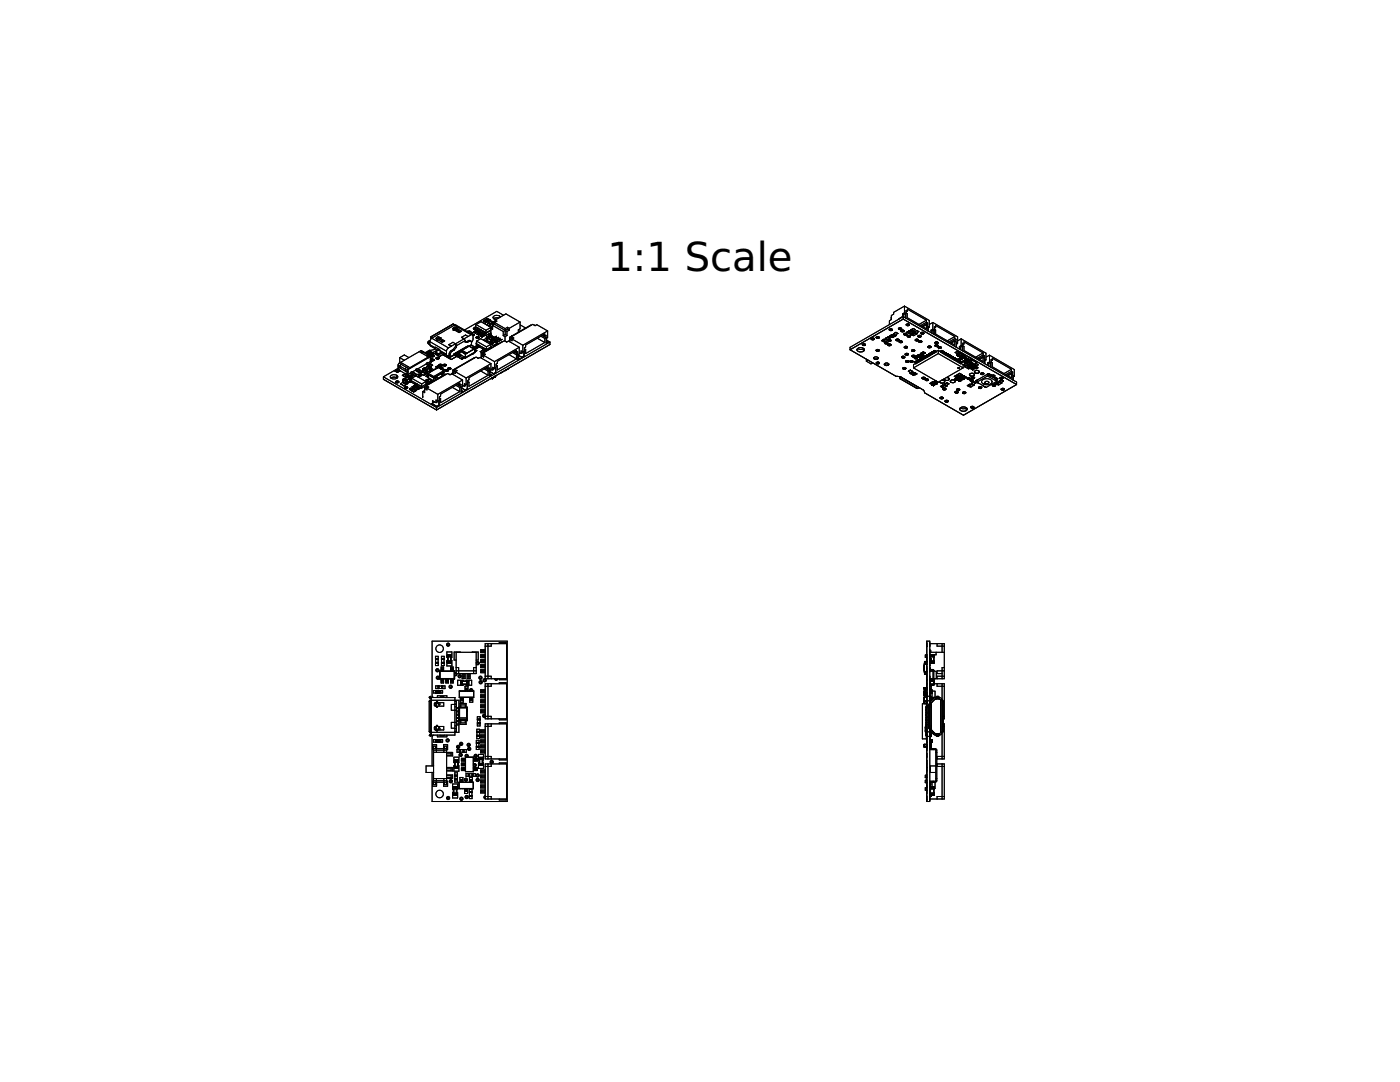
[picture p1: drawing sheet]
<svg xmlns="http://www.w3.org/2000/svg" width="279mm" height="216mm" viewBox="0 0 279 216" stroke-linecap="round" stroke-linejoin="round" font-family="sans-serif">
<defs><g id="words">
<text font-size="8" x="121.2" y="54">1:1 Scale</text>
</g></defs>
<g fill="none" stroke="#000" stroke-width=".2">
<path d="M76.5 75.2l10.6 6.1M76.5 75.2v.5l10.6 6.1M77.9 75l.7-.2a.54 .54 0 0 1 .7 .6l-.7 .2a.54 .54 0 0 1-.7-.6zM78.7 74l.6 .3M78.7 74h.1M79 76.2l.3 .2 .3-.2M79 76.2h.1M79.1 73.9v-.1l.3 .1M79.1 76.2h.4l-.2 .1zM79.2 75.4l-.6-.2-.6 .2M79.2 75.4h.1M79.2 74.9v.5"/>
<path d="M79.3 74.3h.1M79.4 73.9v.2M79.4 76.1v.2M79.5 72.8v.8M79.5 73.6l-.8 .4M79.5 73.6l.2 .1M79.5 73.5l-3 1.7M79.5 73.2l1.8 1.1 .1-.1M79.5 72.8l1.8 1.1M79.6 76.2l-.3-.2-.3 .2M79.6 76.2h.1M79.7 72.5l-.2 .3"/>
<path d="M79.7 72.5l1.8 1M79.7 73.7v.2l1.2 .7M79.7 73.7l-.3 .2M79.8 71.4l.9 .5M79.8 71.4v.9h.1M79.8 71.4l.9-.6 .9 .6M79.9 74l-.6 .3M79.9 76.6h.1M79.9 76.6l.7 .4M80 72.3l1.8 1.1v.1M80.3 74.9h.1M80.3 74.9l.6 .3"/>
<path d="M80.4 72.5l-.5 .4-.1 .5M80.4 76.3h.1M80.4 75.7l.1 .1M80.4 76.3l-.5 .3M80.4 75.7v.6M80.5 76.3h.1M80.5 76.3v.1M80.5 75.8l.4 .2M80.5 76.3l.4 .3M80.5 75.8v.5M80.5 75.6l-.1 .1M80.5 75.6h.1"/>
<path d="M80.5 75.6v.2M80.5 75.6l.5 .3M80.6 77h.1M80.7 74.8v-.1l.2 .1M80.7 75.5h.1M80.7 75.5l.5 .3v.7M80.7 75.5v.1M80.7 75.5l-.2 .1M80.7 77.4l.3 .1 .4-.1M80.7 77.4h.1M80.8 75.6l.6-.4zM80.9 75.2h.1"/>
<path d="M80.9 77.3l.3 .1-.2 .1zM80.9 76.6h.1M80.9 76h.1M80.9 76v.6M80.9 74.8l.4-.2-.3-.1-.7 .4M80.9 74.8v.2M81 75.9v.1M81 75.9l-.1 .1M81 76.6h.1M81 76v.6M81.2 77.3v.1M81.2 76.5h.1"/>
<path d="M81.2 76.5h-.1M81.2 76.5l-.2 .1M81.3 73.9v.9M81.3 75.2v.1M81.3 75.2h.1M81.4 77.4l-.3-.2-.4 .2M81.4 77.4h.1M81.4 75.2l.4 .3 .1 .6M81.4 75.2h-.1M81.4 76.5l-.8 .5M81.4 76.5h.1M81.4 73.1l-.5 .4v.5"/>
<path d="M81.4 74.7l.2 .1M81.5 75.1h.1M81.5 73.5l-.2 .4M81.5 75.1l-.2 .1M81.5 75.1l.5 .2M81.6 74.8l-.7 .4M81.6 74.8h.1M81.6 75.1h-.1M81.6 75.1l.4 .2M81.6 76.2l.2 .1M81.7 75.1l.1 .1M81.7 77.6l.3 .2 .3-.2"/>
<path d="M81.7 75.1h.1M81.7 77.6h.1M81.7 75.4l.1 .6M81.8 73.5l-.3 .3-.1 .9M81.8 76l-.6 .4 .2 .1M81.8 76.3h.1M81.8 76l-.6 .4M81.8 74.5l.9 .5M81.9 76.1l-.1 .1M81.9 75l.3 .1-.2 .1zM81.9 77.6h.3l-.2 .2zM81.9 74.3l.3-.1 1 .5"/>
<path d="M81.9 74.3l-.5 .4M81.9 74.3l.7 .4M82 75.3v.1M82 75.3l-1 .6M82 75.3l.1 .1M82 75.3h.1M82 76h.1M82 75.9v.1M82 75.4l-1 .6M82 76l-.2 .2M82 75.4v.6M82.1 76h-.1"/>
<path d="M82.1 75.4h-.1M82.1 75.5l.1 .1M82.1 75.4v.6M82.1 76l2.1 1.2 .9-.6M82.1 76l.1 .3 .6 .4M82.1 76.1l-.3 .2M82.2 75v.1M82.2 77.6v.1M82.2 78h.1M82.2 78l.4 .2M82.2 75.5l-.1 .5M82.2 75.5l2 1.1"/>
<path d="M82.2 77.2h.1M82.2 77.2l.5 .2M82.3 75.1l-.2-.2-.4 .2M82.3 75.1l-.1 .1h-.3M82.3 77.6l-.2-.1-.4 .1M82.3 75.1h.1M82.3 77.6h.1M82.5 77.8l-.3 .2M82.5 77.6l.3 .2M82.5 77.6v.2M82.6 74.7v.1M82.6 78.2h.1"/>
<path d="M82.6 77.1h.3M82.6 77.5l.4 .2M82.7 75h.1M82.7 77.4h.1M82.7 76.9l-.5 .3M82.7 76.9l.3 .2M82.7 76.9h.1M82.7 76.9l.3 .1M82.8 75v.1M82.8 76.6l-.1 .3M82.8 76.6l.3 .2M82.8 76.6h.1"/>
<path d="M82.8 74.6v-.1l-.2 .2M82.8 77.8v.2M82.8 76.6l.3 .1M82.9 73.9l.8 .5M82.9 77.1v.1M82.9 75l2.1 1.1M83 77.1h-.1M83 76.5l-.2 .1M83 73.7l.3-.2 .9 .6M83 73.7l-.7 .5M83 73.7l.6 .4M83 77.9h.1"/>
<path d="M83 77v.1M83 77.9l-.4 .3M83 75l-.8 .5M83.1 77.3l.3 .2M83.1 76.8l-.1 .2M83.1 76.7v.1M83.1 76.7l.2-.1-.3 .6M83.2 74.7l-.5 .3M83.2 74.7h.1M83.3 74.7l.4 .3M83.3 77.7h.1M83.4 77h.1"/>
<path d="M83.4 77.7h.1M83.4 77l-.3-.1 1.1 .5M83.4 77l-.7 .4M83.4 77.3l.5 .2M83.5 77.4v.2l-.6 .4v-.2M83.6 77.4l-.4-.2-.7 .4M83.6 77.4l-.8 .4M83.6 77.4v.2M83.6 74.1v.1M83.6 75.2h.1M83.7 75.2h.1M83.7 70.2l1.8 1v.2"/>
<path d="M83.7 74.8l.5 .1M83.7 74.4h.1M83.8 74.8v.3l-.3 .2M83.8 74.8l-.3-.2-.7 .4M83.8 74.8l-.5 .4M83.9 77.5l-.5 .2M83.9 74.5h.1M83.9 77.5h.1M83.9 74.5l.7 .4M83.9 74v-.1l-.3 .2M84 70l2 1M84 70l-4.3 2.5"/>
<path d="M84 70l1.8 1M84.2 74.9l-.5 .3M84.2 74.9h.1M84.2 76.6v.8M84.2 74.1l-.5 .3M84.2 74.1h.1M84.3 79.2l.1 .1M84.3 79.2h.1M84.4 79.1l-.1 .1M84.4 78.1v1.2M84.4 74.2v.1M84.4 73.6v.1"/>
<path d="M84.4 74.2l-.5 .3M84.4 73.6v.7M84.4 74.3h.1M84.4 74.3l.5 .2M84.4 73.7l.5 .2M84.5 73.6h-.1M84.5 73.6h.1M84.5 73.6l-.1 .1M84.5 73.6l.4 .2M84.5 70.2l-.4 .2M84.6 74.9h.1M84.6 73.5h.1"/>
<path d="M84.7 73.5l.5 .3M84.7 73.5h-.1M84.7 73.5l-.2 .1M84.7 77.9h.1M84.7 77.9l-.3 .2M84.7 73.5l.7-.3-.6 .3M84.8 77.5v.9l-.4-.3M84.9 74.5h.1M84.9 73.9h.1M84.9 75.9l.4 .3M84.9 73.9v.6M84.9 75.9h.1"/>
<path d="M84.9 73.8l.1 .1M84.9 73.8v.1M85 76.1l-.8 .5M85 76.1l.1 .5M85 74.5h.1M85 72.7l.9 .5M85 73.9v.6M85 75.1h.1M85 75.1l.5 .2M85 76.4l.2-.1 .4 .2M85 76.4l.2 .1M85.1 76.5v.1"/>
<path d="M85.1 76.6l-.1 .3M85.1 76.7h.1M85.1 76.6h.1M85.1 72.5l.3-.2 .9 .6M85.1 72.5v.1l-1.7 1M85.1 70.5h.1M85.1 77v.3l-.3 .2M85.1 72.5l.6 .3M85.1 70.5l.6 .3 .1-.1M85.1 77l.5 .2-.4 .2M85.2 74.4l-.2 .1M85.2 74.4h-.1"/>
<path d="M85.2 75.8l.3-.2 .7 .4M85.2 75.8l.7 .4M85.2 73.8l-.2 .1M85.2 74.4l.2 .1M85.2 73.8v.6M85.2 75.8v.3M85.2 77.4v.4l-.4-.3M85.2 77.4l2.2 1.3M85.2 75l.1 .1M85.2 75v.1M85.2 75.9v.1l.7 .4M85.2 76.5v.1"/>
<path d="M85.2 76.5l-.1 .1M85.2 73.1v.1M85.3 77.4l-.6-.3v.8M85.3 73.1h.1M85.3 73.1h-.1M85.3 73.1l.5 .3v.6M85.3 76.2h.1M85.3 75.7l-.4 .2M85.4 74.5l-.8 .4M85.4 74.5h.1M85.4 70.5l.7 .4M85.4 75l-.1 .1"/>
<path d="M85.4 74.8l-.4 .3M85.4 74.8h.1M85.4 74.9l-.2 .1M85.4 75.2h.1M85.4 74.8l.1 .6 1.1 .6M85.4 74.8l-.1 .3M85.4 68.4h.1M85.4 68.2l.1 .4M85.4 68.4l.1 .2M85.4 68.2l.1 .2M85.4 73h.1zM85.5 74.5l1.1 .6"/>
<path d="M85.5 74.5l-.1 .3M85.5 68.6h.1M85.5 68.6l.3 .1M85.5 75.2h.1M85.5 73h-.1M85.5 73h.1M85.5 73l-.2 .1M85.5 73l.5 .2M85.6 70.8l-.5 .2M85.6 74.1l.2 .1M85.6 70.8h.1M85.6 76.5h.1"/>
<path d="M85.6 76.5l-.6 .3M85.6 68l-.2 .2M85.6 68l.1 .2M85.7 68.2l-.2 .2M85.7 75.7l-.4 .2M85.7 73.4l.1 .6M85.7 76.4l.1 .1M85.7 76.3v.1M85.7 76.4h.1M85.7 70.3v.1M85.7 72.8v.2M85.7 70.3l-.3 .2"/>
<path d="M85.7 70.3l.8 .4M85.8 74h.1M85.8 74.2h.1M85.8 74l-.6 .3M85.8 68.8l.1 .2 1.4 .8h.3M85.8 68.2v.6M85.8 68.2h-.1M85.8 68.2l3.3 1.9M85.8 68.8l1 .6M85.8 68h-.2M85.8 74v.1M85.8 71l-4.3 2.5"/>
<path d="M85.8 70.1l-.7 .4M85.8 70.1l1.9 1M85.8 70.1v.3l-.4 .2v-.1M85.9 73.2h.1M85.9 70.9h.1M85.9 76.2v.2M85.9 73.2l.1 .2M85.9 73.2l.1 .1M85.9 73.2l-1 .6M86 67.5v.1M86 70.6l-.4 .2M86 70.6h.1"/>
<path d="M86 71v1.1l-.5 .3M86 71h-.2M86 73.2v.1M86 73.2h-.1M86 74l-.2 .1M86 73.9l-.1 .1M86 73.3v.1M86 73.8v.1M86 73.9v.1M86 73.4l-.8 .4M86 73.9l-1 .6M86 67.2v.3"/>
<path d="M86 73.3v.6M86 73.5l.6 .3M86 72.2h-.1l-.1-1-4 2.3M86 71.6l.2-.1 .5 .3M86 72.2h.1M86 72.8v-.1l-.3 .1M86 71.5l-.1 .1M86.1 71.5l.3 .2M86.1 75.9l-.4 .3M86.1 67.4l.1 .1M86.1 67.4l-.1 .1M86.2 67.5l-.4 .7"/>
<path d="M86.2 67.5l3.3 1.9M86.2 67.1l-.1 .3M86.2 67.1l-.2 .1M86.2 76l-.3 .2M86.2 70.7l-.3 .2M86.2 76v.2M86.3 70.8h.1M86.3 72.9h.1M86.3 72.9l-.4 .3M86.4 71.7l-.4 .2M86.4 71.2h.1M86.4 71.7v.2"/>
<path d="M86.4 70.4l-.6 .2M86.4 70.8h.1M86.5 70.7l-.4 .2M86.5 70.7l-.4 .3v-.1M86.6 73.8l-.8 .4M86.6 73.8h.1M86.6 75.1v.9M86.7 71.8l-.7 .4M86.7 71h.1M86.7 71.8h.1M86.7 71l-.5-.3-.4 .2 .6 .3M86.7 71l-.3 .2"/>
<path d="M86.8 69.4l.1 .2M86.8 69.4h.1M86.8 73.7h.1M86.9 75.3v.1M86.9 75.3h-.1l.1 .5M86.9 75.8l-.3 .2M86.9 69.6l-1.2 .3-.9 .5M86.9 75.4l.1 .4M87 70.2v.1M87 70.2v.4M87 69.3l-.2 .1M87 69.3l.8 .7"/>
<path d="M87 73.2h.1M87 73.2l.4 .2M87 71.5l.3 .2 .4-.2M87 71.5h.1M87 70.3l.4 .2M87 70.6l.4 .2M87 70.3v.3M87 67.5l.1 .1M87 67.5h.1M87.1 75.1l.1 .1M87.1 67.6l.1 .3M87.1 67.4v.2"/>
<path d="M87.1 67.4l-.1 .1M87.1 73.5l-.3 .2M87.1 67.8v.1M87.1 67.6h.1M87.2 75.2v.1M87.2 75.2l-.3 .1M87.2 71.4l.3 .1-.2 .1zM87.2 67.6v.1M87.2 75.3l-.3 .1M87.2 75.3l.1 .3M87.2 79.9v.3l-.2 .2M87.3 69.8l-.9 .6v.3l-.4 .2v-.3l-.5-.3v.3"/>
<path d="M87.3 73.1l.4-.2 .7 .4M87.3 73.1v.3M87.3 73.1l.7 .4M87.3 73.4h.1M87.4 78.7v1.3M87.4 70.5h.3M87.4 70.8h.3M87.4 70.5v.3M87.5 73l-.5 .2M87.5 71.4v.2M87.5 67.6l.2 .1M87.6 79.9l-.2 .1"/>
<path d="M87.6 79.9v1M87.6 79.9l.1 1M87.6 72.9h.1M87.6 67.5h.1M87.6 67.5l-.5 .3M87.7 71.5l-.3-.2-.4 .2M87.7 71.5h.1M87.7 70.5v.3M87.7 67.4h.1M87.7 79.4l.2 .1M87.7 67.4l-.2-.2-.4 .2M87.7 67.4l-.1 .1"/>
<path d="M87.7 67.4l-.5 .2M87.7 67.4v.3M87.7 69.7l-.7 .5M87.7 71.1h.1M87.7 72.8l.4 .1-.2 .1zM87.8 73l-.4 .3M87.8 67.4h.2l-.1 .1M87.8 67.6l-.1 .1M87.8 67.4h-.1M87.8 67.4v.2M87.8 70l.2 .2 1.4 .9 .2-.2M87.8 70l1.3 .7"/>
<path d="M87.9 67.6h-.1M87.9 67.5l.8 .5-.4 .3-1.2-.5M87.9 67.5v.3l.6 .3M88 73.6h.1M88 73.5v.1M88 72.8v.1M88.1 70.3l-.4 .2M88.2 72.9l-.2-.2-.4 .2M88.2 72.9l-.3 .1M88.2 72.9h.1M88.2 74.6h.1M88.2 73.3l-.3 .2"/>
<path d="M88.2 74.6l-.1-.1 .1 .6M88.2 68l-.3 .1M88.2 75l-.9 .6M88.3 74.6v.4M88.3 70.4l-.6 .4M88.3 68l-.3 .2M88.4 73.3l-.4 .2M88.4 73.6l.3 .1M88.4 73.3v.3M88.4 74.3l.1 .1M88.4 72.9l.3 .1 .4-.1M88.4 72.9h.1"/>
<path d="M88.5 74.4l.1 .1M88.5 74.4l-.3 .2M88.6 74.5l-.3 .1M88.6 74.5v.4M88.6 74l-2 1.1M88.6 74l-1.1-.7-2 1.2M88.6 74v.2M88.6 70.9h.1M88.6 70.9l1.5 .8M88.6 72.8l.3 .1-.2 .1zM88.6 74.2l-2 1.2-1.2-.6M88.6 74.2v.3"/>
<path d="M88.6 74.2h.1M88.6 70.6l-.9 .5M88.7 73.7l-.3 .2M88.7 73.7h.1M88.8 70.7l-.2 .2M88.9 73.9l.3 .2 .3-.2M88.9 73.9h.1M88.9 72.8v.1M89 73.9h.4l-.2 .1zM89 74.7l-4.8 2.7M89.1 72.9l-.3-.2-.4 .2M89.1 72.9h.1"/>
<path d="M89.1 70.7l.1 .2M89.1 70.1v.6M89.3 71l.1 .2M89.3 73.8v.2M89.4 73.6l.3 .1 .3-.1M89.4 73.6h.1M89.4 71.2l.4 .1M89.4 71v.2M89.5 73.9l-.3-.2-.3 .2M89.5 73.9h.1M89.5 69.4l-.4 .7M89.5 73.5l.4 .1-.2 .1z"/>
<path d="M89.6 68.8l.5 .3M89.6 68.8h.1M89.6 70.6v.5l-.1-.1M89.6 70.6l.2 .2M89.7 74.7l.2 .1M89.8 73.5v.1M89.8 71.2v.1M89.8 70.8v.4M90 73.6l-.3-.2-.3 .2M90 73.6h.1M90 70l-.4 .6M90 70l.2 .1"/>
<path d="M90.1 71.7h.1M90.1 69.1h.1M90.1 74.6l2.2 1.2M90.1 74.6h.1M90.2 74.6l-.4 .2-.4-.3-4.3 2.5M90.2 70.1l-.4 .7M90.3 64.7l-4.3 2.5M90.3 77.3l1.5 .8M90.3 64.7h.1M90.4 74.4l-.3 .2M90.4 74.7h-.1M90.4 73.8l.5 .4"/>
<path d="M90.4 73.8v.9M90.4 74.7h.1M90.4 65.6l.1 .1M90.4 65.6h.1M90.4 74.3v.4M90.4 69.7l-.4 .3M90.4 69.7l.2 .2M90.4 64.7l.3 .2M90.4 64.7l-4.2 2.4M90.4 64.7h-.1M90.5 65.7l.1 .1M90.5 65.4v.2"/>
<path d="M90.5 65.4l-.1 .2M90.5 65.8v.1M90.5 65.6l.1 .1M90.5 65.6v.1M90.5 65.4l.4-.1 .2 .1M90.5 65.4h.1M90.6 65.7h-.1M90.6 65.8v.1M90.6 70.8l.5 .3M90.6 70.8l-.8 .5M90.6 70.7l.6 .4M90.6 70.8l-.8 .4"/>
<path d="M90.6 69.9l-.4 .2M90.7 64.9h.3l3.3 1.9M90.7 64.9l-4.5 2.6M90.7 64.9l3.3 1.9M90.8 70.6l.2 .1M90.8 73.7l.4 .3-.3 .2M90.8 73.7v.4l-.4 .2M90.8 65.7l.1 .1M90.9 74.2v.3l-.5-.2M90.9 74.2l2.1 1.2M90.9 65.8h.1M90.9 65.8v.1"/>
<path d="M90.9 65.8l.8 .5M90.9 68.6l.2 .4M90.9 68.6l-.5-.3-.8 .5M90.9 68.6l-1.4 .8M90.9 68.6v.5M90.9 69.1l-.5 .6M90.9 69.1l.2 .2M90.9 70.5l.2 .1M91 70.7v.1M91 65.5l-.1 .1M91 65.5l-.5 .3M91 76.9l.8 .4"/>
<path d="M91 65.5h.1M91.1 70.4l.8 .5M91.1 65.4l-.1 .1M91.1 65.4l-.5 .3M91.1 65.7l-.2-.1v.2M91.1 65.5v.2M91.1 71.1l-1 .6M91.1 71.1h.1M91.1 69v.3M91.1 69.3l-.5 .6M91.1 70.6l.5 .3M91.1 70.6l-.1 .1"/>
<path d="M91.1 70.6v.1M91.2 65.4h.1l-.1 .2M91.2 65.7h-.1M91.2 65.4l-.1 .1M91.2 65.4v.3M91.2 70.3l.2 .1M91.2 76.7l.8 .5M91.2 71.1h.1M91.2 65.7h.1M91.2 65.6l.9 .5-.5 .3-1.1-.6M91.2 65.6v.2l.7 .4M91.3 71.2h.1"/>
<path d="M91.3 71.2l.9 .5M91.4 70.2l-.8 .5M91.4 70.2l.2 .1M91.4 76.6l.4 .2M91.4 70.4v.2M91.5 70.2l.3 .1M91.6 70.9l-.4 .2M91.6 70.9h.1M91.6 70.4l.2 .1M91.6 70.3l-.2 .1M91.6 70.3v.2M91.7 71.2v-.2l.6 .4"/>
<path d="M91.7 70.1l.1 .1M91.7 70.7v.1M91.7 70.8h.1M91.8 76.8v-.4l-3.9 2.2v.4l-.2 .2v.5l.2-.2M91.8 78.1l-3.9 2.3v-.9M91.8 77.3v.8M91.8 76.8l.2-.1v.5M91.8 70h.1M91.9 70.1l-.2 .6M91.9 70.1l1 .6M91.9 70.1h.1M91.9 70.1l1 .5"/>
<path d="M92 69.9h.1M92 70.8l-.7 .4M92 70h.1M92 77.2l-.2 .1M92 70l1 .6M92.1 67.3l.5 .3M92.1 67.3h.1M92.1 77.4l.7 .4M92.1 77.9l.3 .2M92.1 77.3v1M92.1 69.8l.1 .1M92.2 69.9h.1"/>
<path d="M92.2 69.9l1 .6M92.2 71.7h.1M92.3 71.4l.3-.2 .3 .3M92.3 71.4v.1M92.3 69.7l.1 .1M92.3 75.8v1.4l-.3 .1v1.1M92.3 76.9l.4 .2M92.3 75.8l-4.9 2.9M92.4 76.9l-.1 .1M92.4 78.1l-.3 .2M92.4 78.1h.1M92.4 69.6l.1 .1"/>
<path d="M92.6 69.5l.1 .1M92.6 67.6l.2 .4M92.6 67.6h.1M92.7 71.4l-.5 .3M92.8 69.4l.1 .1M92.8 68v.3h.5M92.8 68l-1.7 1M92.8 68.2h.3M92.8 77.8h.1M92.9 77.8h.1M92.9 70.6v.9M92.9 76.7v.3l-.2 .1"/>
<path d="M92.9 69.4h.1M93 69.3h.1M93 69.2l-1.6 1M93 76.8l-.3-.2v.5M93 76.8l.3-.2v1M93 75.4v1.4M93.1 68.2l.2 .1M93.2 70.5h.1M93.2 70.5l-.3 .1M93.2 76.6v1l-.3 .2M93.3 66.2l.3-.2 .6 .3M93.3 69.2h.1"/>
<path d="M93.3 69.2v-.2l-2.7 1.6v.2M93.3 76.1l.3 .2M93.4 67.1l-.5-.3-.8 .5M93.4 67.1h.1M93.4 66.1h-.2M93.5 68l.5 .1M93.5 68l.2 .1M93.5 68l-.4 .2M93.6 69.1l1 .5M93.6 69.1h.1M93.6 69.1l-1.7 1M93.7 68.1l-.4 .2"/>
<path d="M93.8 66.1l-.4 .2M94 68.1l.1 .7M94 68.1h-.3M94 66.8l-3.1 1.8M94.1 68.8l.5 .3M94.1 68.8l-.4 .3M94.1 68.8l-.8 .4M94.1 68.3v.1M94.2 66.3l-.3 .2M94.2 66.3l.1 .1M94.3 66.8l.1 .2a1.57 1.57 0 0 1-.3 1.3M94.3 66.8h-.3"/>
<path d="M94.3 66.4l-.3 .2M94.3 66.4v.2l.4 .2M94.4 70.6l-.2 .1M94.5 65.6l.4 .2M94.5 65.6h.1M94.5 69.4l.4 .2M94.5 69.4h.1M94.5 66.3h.1M94.5 66.3l.4 .2M94.6 69.1l-.4 .3M94.6 69.1h.1M94.6 69.6h.1"/>
<path d="M94.6 69.6l.2 .6M94.6 69.6l-1.7 1.1M94.6 69.7l.6 .3M94.7 66.8l-.3 .2M94.7 66.8h.1M94.7 69.8l.1 .1M94.7 66.1l.3 .2M94.7 66.1v.1M94.7 66.2l-.2 .1M94.7 71.4l-4.3 2.4M94.8 70.2l-1.9 1.1-1.2-.6M94.8 70.2v.2l-1.9 1.1"/>
<path d="M94.8 66l-.1 .1M94.8 66l.3 .2M94.8 69.9l-.1 .1M94.8 69.9v.2M94.9 65.2v.1M94.9 66.5h.1M94.9 65.2l2.1 1.2 1-.6M94.9 65.3l.1 .1M94.9 65.3v.2M94.9 69.2v.1M94.9 69.2l.3 .2M94.9 65.4l-.4 .2"/>
<path d="M94.9 65.9l-.1 .1M94.9 65.6v.3M94.9 65.6l.3 .2M94.9 65.9l.3 .2M94.9 65.5l-.3 .1 .3 .1M94.9 69.6h.1M95 69.1l-.1 .1M95 69.1l.3 .2M95 66.3v.1M95 69.1l-.5 .3M95 69.1h.1M95 64.8l1-.6 2 1.1"/>
<path d="M95 64.8l-.1 .4M95 64.8l2 1.1M95 67.4l.3 .1 .3-.1M95 67.4h.1M95 68.6l2.1 1.1 .9-.5M95 68.6l.1 .3M95 65.4l-.1 .2M95 65.4l.3 .1M95.1 68.8l-.1 .3M95.1 68.8l.3 .2M95.1 68.1l.8-.5 2 1.1M95.1 68.1l-.1 .5"/>
<path d="M95.1 68.1l2 1.1M95.1 65.3l-.1 .1M95.1 66.2l-.1 .1M95.1 68.8h.1M95.1 68.8l.3 .1M95.2 70h.1M95.2 70l-.4 .2M95.2 69.4v.1M95.2 67.3l.3 .1-.2 .1zM95.2 66.1l-.1 .1M95.2 65.8v.3M95.2 66.7h.1"/>
<path d="M95.2 66.7l.3 .2M95.3 69.3l-.1 .1M95.3 68.7l-.2 .1M95.3 66l.3 .1M95.3 69.3h.1M95.3 71.4l.2 .1M95.3 65.5l-.1 .3M95.3 65.5l-.2 .8M95.4 66.5l.2 .2M95.4 66.5v.1M95.4 66.6l-.2 .1M95.4 69l-.1 .3"/>
<path d="M95.4 65.6l.3 .2M95.4 68.9v.1M95.4 68.9h.2l-.3 .5M95.4 69.1l1 .5M95.5 67.3v.1M95.5 66.1l-.6 .4M95.5 66.4l-.1 .1M95.5 66.4l.3 .2M95.5 66.9h.1M95.6 66.3l-.1 .1M95.6 66v.3M95.6 66l.3 .1"/>
<path d="M95.6 66.3l.3 .2M95.6 69.2h.1M95.6 69.2l-.7 .4M95.6 67.4l-.2-.2-.4 .2M95.6 67.4h.1M95.6 66.7v.1M95.7 65.7l-.1 .3M95.7 65.7l.3 .2M95.8 65.7h-.1M95.8 66.6l-.2 .1M95.8 70.2h.1M95.8 70.2l.5 .2"/>
<path d="M95.9 66.5l-.1 .1M95.9 66.1v.4M95.9 67h.1M95.9 67l.3 .3M95.9 74l1.5 .9M95.9 66.4l.3 .1M96 65.9l-.1 .2M96 65.9l.1 .1M96 70.6l.6 .3M96 66.9l-.1 .1M96 66.9v.1M96 70.6l.1 .9"/>
<path d="M96 66.9l.3 .1M96 71.4h.1M96.1 66l.3 .2M96.1 66l-.3 .7M96.2 70l.3 .1M96.2 66.5l-.7 .4M96.2 66.8l-.2 .1M96.2 66.8l.3 .2M96.2 67.3h.1M96.2 66.7v.1M96.2 66.4v.3M96.2 66.4l.3 .1"/>
<path d="M96.2 66.7l.3 .1M96.3 69.9l-.5 .3M96.3 69.9l.2 .2M96.3 70.4h.1M96.3 69.8v.1M96.3 69.8l.3 .2M96.3 67v.1M96.4 69.6l-.1 .2M96.4 69.6l.3 .1M96.4 66.1l-.2 .3M96.4 66.1l.3 .2M96.4 69.5v.1"/>
<path d="M96.4 69.5l.3 .2M96.4 70.4v.4l-.3 .2 .4 .3v-.4M96.4 70.4l.5 .3-.4 .2M96.5 70.1v.1M96.5 66.1h-.1M96.5 67h-.2M96.5 64l.3 .2M96.5 64v.2l-.2 .1M96.5 70.9l2.2 1.3M96.5 66.8v.2M96.5 66.5v.3M96.5 67.8h.1"/>
<path d="M96.5 67.8l.8 .5M96.5 70.1h.1M96.6 69.4l-.2 .1M96.6 70l-.1 .1M96.6 66.8l.4 .2M96.6 63.9l.4 .2M96.6 73.6l.8 .5M96.7 69.7l-.1 .3M96.7 66.3l-.2 .2M96.7 66.3v.1M96.7 69.7l.1-.1-.2 .5M96.7 69.7h.1"/>
<path d="M96.7 69.8l.3 .2M96.7 66.4l-.2 .7M96.8 66.9l-.6 .4M96.8 64.2v.2M96.9 73.5l.8 .4M97 70h.1M97 65.9v1.1M97 64.3l-.3 .3M97.1 63.7l.3 .2M97.1 73.4l.3 .2M97.1 67.9v.1M97.1 67.4h.1"/>
<path d="M97.1 67.4v.5M97.1 67.5l-.6 .3M97.1 69.2v.8M97.1 68h.1M97.1 67.4v.6M97.1 68l.2 .1M97.1 67.4l1 .6M97.1 67.3v.1M97.1 67.3h.1M97.2 67.3l-.1 .1M97.2 67.3l1 .5M97.3 68.1h.1"/>
<path d="M97.3 67.5v.6M97.3 68.3h.1M97.3 64.5l.4 .2M97.3 64.5v.2l-.2 .1M97.3 64.1h.1M97.4 64.1h.1M97.4 63.7l.5 .2M97.4 73.6v-.4l-3.8 2.2v.4l-.3 .1v.5l.3-.1M97.4 74.9l-3.8 2.2v-.8M97.4 74.1v.8M97.4 73.6l.3-.2v.5M97.4 66.7l.4 .2 .3-.2"/>
<path d="M97.4 66.7h.1M97.5 64.4l.3 .2M97.5 68.1l-.2 .2M97.6 63.8l-.4-.2-.7 .4M97.6 63.8l-.1 .2-.6 .4v-.2l.6-.4M97.6 63.8l-.8 .4M97.6 67l.1 .1M97.6 67l-.1 .1M97.6 67l.7 .5 .8-.4M97.6 67l-.5 .3M97.6 66.7h.4l-.2 .1zM97.6 67h.1"/>
<path d="M97.6 67l.2 .1M97.7 73.9l-.3 .2M97.7 64.7v.2M97.7 66.5l.3 .1M97.7 67.2l-.4 .3M97.7 68.5l.8 .4M97.7 68.5h.1M97.7 67.2l.6 .3M97.8 67.1l-.5 .4M97.8 67.1v.1M97.8 74v1M97.8 74.6l.3 .2"/>
<path d="M97.8 74.2l.7 .4M97.8 67.2h-.1M97.8 67.1h.1M97.8 67.1h.4l.2 .1M97.8 64.6h.1M97.8 67.2h.1M97.9 64.8l-.4 .3M97.9 63.9l-.5 .2M97.9 63.9h.1M97.9 67.2v.1M97.9 64.1l.4 .3M97.9 66.6v.2"/>
<path d="M97.9 68.4v.1M97.9 68.4l-.6-.4 .6 .4-.2 .1M97.9 68.4l.1 .1M97.9 68.4l.2 .2M97.9 68.7l.1 .5M97.9 68.7l-.8 .5M98 66l-1 .5-.3-.1M98 66.4l-1 .6M98 65.5v1.2M98 65.3v.2M98 65.3l-1 .6M98 72.6v1.3l-.3 .2v1"/>
<path d="M98 73.6l.3 .2M98 72.6l-2.2-1.3-.3 .2-.5-.2-4.2 2.4M98 72.6l-5 2.8M98 69.2v.1M98 69.2v.3M98 69.3v.1M98 69.3h.1M98.1 75.5l.1 .1M98.1 73.7h-.1M98.1 68.5h.1M98.1 68h.1M98.1 68.5v.1"/>
<path d="M98.1 68v.5M98.1 74.8h.1M98.1 74.8l-.3 .2M98.1 68.6h.1M98.2 67.8l-.1 .2M98.2 67.8v.2M98.2 64.6h.1M98.2 75.5v.1M98.2 75.5h.1M98.2 75.4v.1M98.2 75.6h.1M98.2 67.2l.1 .1h-.3"/>
<path d="M98.2 67.2h-.3M98.2 67.2v.1M98.2 68.5v.1M98.2 68v.5M98.2 64.2l.4 .1M98.3 75.5l-.1 .1M98.3 75.4v.1M98.3 65.1h.1M98.3 64.5h.1M98.3 65l-.4 .3M98.3 64.6h-.1M98.3 64.5l-.6 .4v-.2"/>
<path d="M98.3 64.5v1.2l-.3-.2M98.3 65v.1M98.3 64.5v.1M98.3 65.3l-.3 .2M98.3 64.4v.1M98.3 64.4h.1M98.3 64.5v.4M98.3 64.5l2.9 1.6M98.4 64.3v.1M98.4 75.3v.2M98.4 64.4l-.1 .1M98.4 64.4v.1"/>
<path d="M98.4 64.3l-.7 .4M98.4 64.3l-.4-.2-.7 .4M98.4 67.2l-.2 .2M98.4 67.2h.1M98.4 67.5h.2M98.4 67.5l-.5 .3v.6M98.4 67.5h.1M98.4 67.5l.2 .1M98.5 74.6h.1M98.5 68.9h.1M98.5 64.3l-.2 .1M98.5 64.3v.1"/>
<path d="M98.5 64.3l-.1 .1M98.5 64.3l.1 .1M98.5 73.4v.3l-.2 .1M98.6 67.6v.1M98.6 67.6l-.4 .2M98.6 67.5v.1M98.6 67.6l.1 .1M98.6 67.6h.1M98.6 68.3l-.4 .3M98.6 68.2v.1M98.6 68.3h.1M98.6 67.7l-.4 .3"/>
<path d="M98.6 68.3l-.4 .2M98.6 67.7v.6M98.7 68.3h-.1M98.7 67.7h-.1M98.7 67.7v.6M98.7 68.2l.5 .3M98.7 73.5l-.4-.2v.5M98.7 72.2v1.3M98.7 73.5l.3-.2v1.1M98.7 64.3v.4l-.4 .2 2.1 1.3M98.7 64.3l2.1 1.3M98.7 75.2l.1 .1"/>
<path d="M98.8 75.3h.1M98.8 75.2l-.4 .2M98.8 75.2v.1M98.8 75.1v.1M98.8 63.9l.4 .2-.5 .2M98.8 63.9l2.2-1.3 2.8 1.7M98.8 63.9v.3M98.8 64.2l-.5 .3M98.8 64.2v.1M98.8 68h.1M98.8 68l.4 .3M98.9 75.2h.1"/>
<path d="M98.9 74.4l-.4 .2M98.9 73.4v1M98.9 75.2l-.7 .4M98.9 75v.2M98.9 67.1l.2 .1M99 72.9l.2 .1M99.1 67.2v.2M99.1 67.2l-.5 .3M99.2 68.5h.1M99.2 68.5l-.7 .4M99.2 68.3h.1M99.3 67.9l-.1-.1v.2"/>
<path d="M99.3 67.9v.2M99.5 67.3l-.8 .5M99.5 63.5l-.5-.1-.5 .2M99.7 67.6h.1M99.7 63l-.6-.1a.53 .53 0 0 0-.6 .6l.5 .3M99.7 63l.2 .3M99.7 63v.4M99.8 67.5l-1 .5M99.8 67.6l-.5 .3M99.8 67.6v.2M100 74.4h.1M100.1 74.4h-.1"/>
<path d="M100.2 67.7l-1 .6M100.3 74.2h.1M100.4 68.2l-4.4 2.4M100.4 74.2h-.1M100.4 67l.4 .2M100.4 66.2v.8M100.5 62.9l-1.4-.8-6.4 3.7M100.8 73.9h.1M100.8 67.2v.9M100.8 74h-.1M100.8 73.9v.1M100.8 66.7l-.4 .3"/>
<path d="M100.8 65.6v1.1M100.8 66.7l.4 .3M101 68.1v.1M101.1 68.3l.4-.2 2.1 1.2M101.2 68.2l-.5-.2-4.3 2.4M101.2 67l-.4 .2M101.2 66.1v.9M101.3 65.3l.3 .2M101.3 65.3l-.5 .3M101.3 65.7l.3 .2M101.3 65.3v.4M101.3 65.7l-.9 .5"/>
<path d="M101.4 73.6h.1M101.5 73.5l-.7 .5M101.5 73.5h.1M101.6 70.8l1.5 .8M101.6 65.9l-.4 .2M101.6 65.5v.4M101.7 67.3l.5 .3M101.7 67.3v.8M101.7 68.1h-.1M101.7 68.1h.1M101.7 67.7v.5M102.1 67.2l.4 .2-.3 .2"/>
<path d="M102.1 67.2v.3l-.4 .2M102.1 66.9l.1 .1M102.2 67.6v.4l-.5-.3M102.2 67.6l2.1 1.3M102.3 70.4l.8 .4M102.5 70.2l.8 .5M102.7 70.1l.4 .2M103.1 70.3v-.4l-3.9 2.2v.4l-.2 .2v.4l.2-.1M103.1 71.6l-3.9 2.2v-.8M103.1 70.3l.2-.1v.5M103.1 70.8v.8M103.3 70.7l-.2 .1"/>
<path d="M103.4 70.8v1M103.4 70.9l.8 .4M103.4 71.4l.3 .2M103.6 65.7v.5M103.6 70.4l.4 .2M103.6 69.3l-4.9 2.9M103.6 69.3v1.3l-.2 .2v1M103.7 70.4l-.1 .1M103.7 71.6l-.3 .1M103.7 71.6h.1M103.8 64.3v1.3l-.4 .2v.5M103.8 64.3l-2.2 1.2"/>
<path d="M103.8 64.8l1.1 .7M104.2 71.3h.1M104.2 70.1v.3l-.2 .2M104.3 70.2l.3-.1v1M104.3 68.9v1.3M104.3 70.2l-.3-.2v.6M104.6 71.1l-.4 .2M104.6 70.1v1M104.7 69.6l.2 .1M106 64.9l-4.3 2.4M106.6 64.9l.2 .1M107.2 67.5l1.5 .8"/>
<path d="M107.9 67.1l.8 .4M108.2 66.9l.8 .5M108.4 66.8l.3 .2M108.7 67v-.4l-3.8 2.2v.4l-.2 .2v.5l.2-.2M108.7 68.3l-3.8 2.3v-.9M108.7 67.5v.8M108.7 67l.3-.1v.5M109 67.4l-.3 .1M109.1 68.1l.3 .2M109.1 67.9l.7 .4M109.1 67.5v1M109.3 66v1.4l-.3 .1v1.1"/>
<path d="M109.3 66l-2.2-1.2-.3 .2-.5-.3-4.2 2.5M109.3 66l-5 2.9M109.4 68.3l-.3 .2M109.4 68.3h.1M109.8 68.3v.4l-22.7 13.1M109.8 68.3l-22.7 13M169.6 69.8l9.2 5.3 1 .2M171 69.8a.9 .9 0 0 0 1.3 .3M171 69.8a.87 .87 0 0 1 1.5 0M171 69.8a.87 .87 0 0 0 1.5 0M171.2 69.5l.5 .2 .6-.1M172.1 68.8l.4 .2 .2-.2"/>
<path d="M172.1 68.8l.3-.2 .3 .2M172.1 68.8h.1M172.2 68.8h.3M172.2 68.8l.2-.1 .2 .1M172.2 68.8l.2 .1 .2-.1M172.3 69.6v.5M172.4 69.5l-.1 .1M172.5 69.8l-.2 .3M172.5 68.7v.1M172.6 68.8h-.1M172.7 68.8h.1M172.9 71.7v.4"/>
<path d="M172.9 72.1l.9 .5 .4-.2M173.3 71.9l-.4 .2M173.9 67.6l.3 .2 .3-.2M173.9 67.6l.3-.2 .3 .2M173.9 67.6h.1M174 67.6l.3 .1M174 67.6l.2-.1 .2 .1M174 67.6l.2 .1 .2-.1M174.3 67.5v.2M174.4 71.5l.2 .2 .5-.1M174.4 71.5l.4-.3 .5 .3M174.4 71.5l.4 .2 .5-.2"/>
<path d="M174.4 67.6l-.1 .1M174.4 71.4l.4 .2 .4-.2M174.4 71.4h.1M174.5 67.6h.1M174.8 69.9l.4 .2 .3-.2M174.8 69.9l.4-.2 .3 .2M174.8 67.3l.4 .2 .3-.2M174.8 67.3l.4-.1 .3 .1M174.8 67.3h.1M174.8 69.9h.1M174.9 72.4l.4 .2 .2-.2M174.9 72.4l.3-.2 .3 .2"/>
<path d="M174.9 72.4h.1M175 69.9l.3 .1M175 69.9l.2-.1 .2 .1M175 67.3l.3 .1M175 67.3l.2-.1 .2 .1M175 69.9l.2 .1 .2-.1M175 67.3l.2 .2 .2-.2M175 72.4l.3 .1M175 72.4l.2-.1 .2 .1M175 72.4l.2 .1 .2-.1M175.1 71.5v.1M175.2 71.4h.1"/>
<path d="M175.3 71.5l-.2 .1M175.3 67.3v.1M175.3 69.8v.2M175.3 72.3v.2M175.4 69.9l-.1 .1M175.4 67.3l-.1 .1M175.4 72.4l-.1 .1M175.5 67.3h.1M175.5 69.9h.1M175.5 72.4h.1M175.9 68l.5 .1M175.9 68h.1"/>
<path d="M176.3 67.8v.3M176.4 67.7h.1M176.4 67.9v.1M176.4 68l.4 .2M176.4 67.7l-.5 .3M176.5 72.7l.3 .2h.5M176.5 72.7l.4-.3 .5 .3M176.5 72.7l.4 .2 .5-.2M176.5 72.6l.4 .2 .4-.2M176.5 72.6h.1M176.5 68.4l.4 .2 .3-.2M176.5 68.4l.4-.1 .3 .1"/>
<path d="M176.5 68.4h.1M176.7 68.4l.3 .1M176.7 68.4l.2-.1 .2 .1M176.7 68.4l.2 .2 .2-.2M176.8 67.5h.1M176.8 67.7h.1M176.8 67.7l.4 .2M176.9 67.6v-.1l-.6 .3v.2M177 67.6l.3 .3M177 67.6l-.7 .5M177 67.4v.2M177 68.4v.1"/>
<path d="M177.1 68.4l-.1 .1M177.2 68.4h.1M177.2 68.8l.4 .2 .2-.2M177.2 68.8l.3-.2 .3 .2M177.2 68l.4 .1 .2-.1M177.2 68h.1M177.2 68.8h.1M177.2 67.9v.1M177.3 67.2l.3 .2M177.3 67.2h.1M177.3 67.2l-.5 .3M177.3 72.7v.2"/>
<path d="M177.3 68.8l.3 .1M177.3 68.8l.2-.1 .2 .1M177.3 68h.3M177.3 68l.2-.2 .2 .2M177.3 68.8l.2 .1 .2-.1M177.3 68l.2 .1 .2-.1M177.3 67.8h.3l.2 .2M177.3 67.9l-.7 .4-.3-.2M177.3 72.6h.1M177.4 72.7l-.1 .2M177.5 65.8l.3 .2 .3-.2M177.5 65.8l.3-.2 .3 .2"/>
<path d="M177.5 65.8h.1M177.5 67.1l.5 .1M177.5 67.1h.1M177.6 65.8l.3 .1M177.6 65.8l.2-.1 .2 .1M177.6 65.8l.2 .1 .2-.1M177.6 67.9v.1M177.6 68.7v.2M177.6 67.4l-.3 .2v.3M177.6 67.4h.1M177.7 68.8l-.1 .1M177.7 68h-.1"/>
<path d="M177.8 68h.1M177.8 68.8h.1M177.8 66.9v.3M177.9 67.1v-.2l.6-.3v.1l-.7 .5M177.9 63.4h.1M177.9 65.7v.2M178 66.8h.1M178 67v.1M178 67.1l.3 .2M178 65.8l-.1 .1M178 66.8l-.5 .3M178 66.8v.1"/>
<path d="M178.1 65.8h.1M178.3 66.6h.1M178.4 66.8l.3 .2M178.4 66.8h.1M178.5 66.7l.4 .3M178.5 66.7l-.5 .4M178.5 66.5v.2M178.8 66.3l-.5 .3M178.8 66.3h.1M178.8 66.3l.4 .2M178.8 67.8l.4 .2 .2-.2M178.8 67.8l.3-.2 .3 .2"/>
<path d="M178.8 67.8h.1M178.9 67l-.7 .4-.4-.2M178.9 67.8l.4 .1M178.9 67.8l.2-.1 .2 .1M178.9 67.8l.2 .1 .2-.1M179.2 66.5l-.3 .2v.3M179.2 66.5h.1M179.3 67.8v.1M179.3 65.6l.4 .2 .2-.2M179.3 65.6l.3-.2 .3 .2M179.3 65.6h.1M179.4 65.6l.4 .1"/>
<path d="M179.4 65.6l.2-.1 .2 .1M179.4 65.6l.2 .1 .2-.1M179.4 67.8h.1M179.4 63.6h.1M179.4 68.2l.4 .2 .3-.2M179.4 68.2l.4-.2 .3 .2M179.4 68.2h.1M179.6 68.2l.3 .1M179.6 68.2l.2-.1 .2 .1M179.6 68.2l.2 .1 .2-.1M179.6 75.3v.3M179.6 75.3l.2 .1"/>
<path d="M179.6 75.6l3.3 1.9M179.6 75.6h.2M179.7 75.2l-.1 .1M179.7 75.2l4.5 2.6M179.7 75.2h.1M179.8 75.4v.2M179.8 65.5v.2M179.8 66l.4 .2 .2-.2M179.8 66l.3-.1 .3 .1M179.8 66h.1M179.8 75.3v.1M179.8 75.6l3.3 1.9"/>
<path d="M179.8 65.6v.1M179.9 68.1v.2M179.9 66l.4 .1M179.9 66l.2-.1 .2 .1M179.9 66l.2 .1 .2-.1M179.9 65.6h.1M179.9 71.3l.4 .1 .3-.1M179.9 71.3l.4-.2 .3 .2M179.9 71.3h.1M180 68.2l-.1 .1M180.1 71.3h.3M180.1 71.3l.2-.2 .1 .2"/>
<path d="M180.1 71.3l.2 .1 .1-.1M180.1 68.2l-.3 .2-.4-.2M180.1 68.2h.1M180.2 63.2l22.7 13v.5M180.2 62.6l.2 .1M180.2 62.6v.6M180.2 63.2l-.8 .4M180.2 73.5l.3 .2 .3-.2M180.2 73.5l.3-.2 .3 .2M180.2 73.5h.1M180.3 66v.1M180.3 63.7l22.6 13"/>
<path d="M180.3 63.7v-.5l-10.7 6.1v.5M180.3 63.7l-10.7 6.1M180.3 73.5l.3 .1M180.3 73.5l.2-.1 .2 .1M180.3 73.5l.2 .1 .2-.1M180.4 62.7l.3-.2v.9M180.4 62.7v.5M180.4 66.7l.3 .2 .3-.2M180.4 66.7l.3-.2 .3 .2M180.4 66.7h.1M180.4 71.2v.1M180.4 66h.1"/>
<path d="M180.4 71.3h.1M180.5 69.3l.3 .2 .3-.2M180.5 69.3l.3-.2 .3 .2M180.5 69.3h.1M180.5 66.7l.3 .1M180.5 66.7l.2-.1 .2 .1M180.5 66.7l.2 .1 .2-.1M180.5 61.1l-2.2 1.2v.4l-.4 .2v.9l-.4 .2v.8M180.5 61.1l5 2.8v1.4M180.5 62.4l.3 .2v.9M180.5 61.1v1.3M180.5 62.4l-.3 .2"/>
<path d="M180.6 71.3h.1M180.6 69.3l.3 .1M180.6 69.3l.2-.1 .2 .1M180.6 69.3l.2 .1 .2-.1M180.6 73.4v.2M180.6 70.7l.4 .2 .3-.2M180.6 70.7l.4-.2 .3 .2M180.6 70.7h.1M180.7 73.5l-.1 .1M180.7 72.1l.4 .2 .3-.2M180.7 72.1l.3-.2 .4 .2M180.7 72.1h.1"/>
<path d="M180.8 70.7l.3 .1M180.8 70.7l.2-.1 .2 .1M180.8 70.7l.2 .1 .2-.1M180.8 73.5h.1M180.8 66.6v.2M180.8 72.1l.4 .1M180.8 72.1l.2-.1 .2 .1M180.8 72.1l.2 .1 .2-.1M180.9 64.8l.3 .2 .3-.2M180.9 64.8l.3-.2 .3 .2M180.9 64.8h.1M180.9 66.7l-.1 .1"/>
<path d="M180.9 69.2v.2M181 66.3l.4 .2M181 66.3h.1M181 69.3l-.1 .1M181 64.8l.3 .1M181 64.8l.2-.1 .2 .1M181 64.8l.2 .1 .2-.1M181 66.7h.1M181.1 62.1l-.3-.2v.5l.3 .2v.8l3.8 2.2v-.8M181.1 62.1v-.4l3.8 2.2M181.1 62.1l-.3 .1M181.1 67.1l.3 .2 .3-.2"/>
<path d="M181.1 67.1l.3-.2 .3 .2M181.1 67.1h.1M181.1 70.6v.2M181.1 69.3h.1M181.2 70.7l-.1 .1M181.2 72v.2M181.2 67.1l.3 .1M181.2 67.1l.2-.1 .2 .1M181.2 67.1l.2 .1 .2-.1M181.2 72.1v.1M181.3 70.7h.1M181.3 74.1l.3 .1v.3"/>
<path d="M181.3 74.1h.1M181.3 64.7v.2M181.4 72.1h.1M181.4 64.8l-.1 .1M181.4 66.3l.4 .2M181.4 66h.1M181.4 66l-.4 .3M181.5 66v.1M181.5 64.8h.1M181.5 67v.2M181.6 72.1l.3 .2 .3-.2M181.6 72.1l.3-.2 .3 .2"/>
<path d="M181.6 72.1h.1M181.6 67.1l-.1 .1M181.6 74.5l.7 .4 .4-.2M181.7 73.9l.4 .2M181.7 66.7h.1M181.7 73.9h.1M181.7 73.9l-.4 .2M181.7 66.7l.4 .2M181.7 72.1l.3 .1M181.7 72.1l.2-.1 .2 .1M181.7 72.1l.2 .1 .2-.1M181.7 67.1h.1"/>
<path d="M181.8 65.8h.1M181.8 65.8v.1M181.8 66l.4 .3M181.9 70l.4 .1 .3-.1M181.9 70l.3-.2 .4 .2M181.9 70h.1M182 74.3l.7 .4M182 74.3l-.4 .2M182 65.8v.2l-.7 .3v-.1M182 74v.3M182 74.3v-.2l.6 .4v.1M182 66v-.3l-.7 .4v.3"/>
<path d="M182 66.5v.3M182 66l.3 .2M182 66l-.7 .4M182 71.1l.4 .1 .2-.1M182 71.1l.3-.2 .3 .2M182 71.1h.1M182 72v.2M182 66.6l.7-.4v.2l-.7 .3M182 70h.4M182 70l.2-.2 .2 .2M182 70l.2 .1 .2-.1M182.1 72.1l-.1 .1"/>
<path d="M182.1 74.3v.1M182.1 74.4l-.4 .2M182.1 71.1h.3M182.1 71.1l.2-.2 .2 .2M182.1 71.1l.2 .1 .2-.1M182.1 66.4h.1M182.1 66.7l.4 .2M182.1 74.1v.1M182.1 74.1h.1M182.1 66.4l-.4 .3M182.1 66.4v.1M182.2 66.4l-.2 .1"/>
<path d="M182.2 66.4v.1M182.2 72.1h.1M182.3 65.5l.4 .3M182.3 65.5h.1M182.3 65.5l-.5 .3M182.3 73.4l5 2.9 4.9-2.9M182.3 66.2l-.7 .4-.3-.2M182.3 65.9v.3M182.4 69.9v.1M182.4 70h.1M182.4 71v.1M182.5 72.3l.2 .1v.2l.2-.3"/>
<path d="M182.5 72.3h.1M182.5 74.3v.1M182.5 74.3l.5 .3M182.5 71.4l.4 .2 .2-.2M182.5 71.4l.3-.2 .3 .2M182.5 71.4h.1M182.5 71.1h-.1M182.5 74.3l-.1 .1M182.5 74.6h.1M182.5 74.6l-.3 .2M182.6 70h.1M182.6 66.4l.3 .3"/>
<path d="M182.6 71.4l.3 .1M182.6 71.4l.2-.1 .2 .1M182.6 71.4l.2 .1 .2-.1M182.6 72.2h.1M182.6 72.2l-.1 .1M182.6 71.1h.1M182.7 65.8h.1M182.7 74.4v.3M182.7 65.8l-.4 .2M182.7 67.9l.3 .1 .3-.1M182.7 67.9l.3-.2 .3 .2M182.7 67.9h.1"/>
<path d="M182.7 72.2l.3 .2M182.7 72.2h.1M182.7 66.4l-.7 .4M182.7 66.4l.3 .2M182.7 66.1v.3M182.7 72.5l-.4 .3v.6M182.8 67.9h.3M182.8 67.9l.2-.2 .2 .2M182.8 67.9l.2 .1 .2-.1M182.8 72.1l.3 .1v.2l.2-.3M182.8 72.1h.1M182.9 77.5h.1"/>
<path d="M182.9 71h.1M182.9 71l.4 .2M182.9 77.5h.2M182.9 71.3v.2M183 72h.1M183 72l-.2 .1M183 66l-.5 .2M183 66l.4 .2M183 74.6l-.5 .2M183 66h.1M183 74.6h.1M183 71.4l-.1 .1"/>
<path d="M183 72l.3 .2M183 66.6l-.7 .4-.3-.2M183.1 77.5h.1M183.1 72.3l-.2 .1M183.1 67.8v.1M183.1 71.4h.1M183.2 67.9h-.1M183.2 71.9l.3 .1v.2l.1-.3M183.2 71.9h.1M183.2 67.1l.4 .2 .2-.2M183.2 67.1l.3-.2 .3 .2M183.2 67.1h.1"/>
<path d="M183.3 71.2v.1M183.3 67.9h.1M183.3 71.3h.1M183.3 70.9h.1M183.3 70.9v.3M183.3 70.8v.1M183.3 71.3l.3 .1M183.3 67.1l.3 .1M183.3 67.1l.2-.1 .2 .1M183.3 67.1l.2 .1 .2-.1M183.3 71.8h.1M183.3 71.8l-.1 .1"/>
<path d="M183.3 68.2l.4 .1 .3-.1M183.3 68.2l.4-.2 .3 .2M183.3 68.2h.1M183.3 77.3l-.2 .2M183.3 70.7l.2 .1M183.3 70.7l-.4 .3M183.3 70.7h.1M183.4 66.2h.1M183.4 66.2l-.4 .2v.2M183.4 71.8h.1M183.4 71.8l.3 .2M183.4 70.8v.4l.3 .2"/>
<path d="M183.4 70.8h.1M183.4 70.8h-.1M183.4 77.3l.1 .1M183.5 72.1l-.2 .1M183.5 68.2h.3M183.5 68.2l.2-.2 .1 .2M183.5 68.2l.2 .1 .1-.1M183.5 71.7l.3 .1v.2l.2-.3M183.5 71.6v.1M183.6 71.4h.1M183.6 67v.2M183.7 71.6h.1"/>
<path d="M183.7 71.6h-.2M183.7 67.1l-.1 .1M183.7 71.4h.1M183.7 71.6l.4 .1M183.8 71.4h-.1M183.8 71.3v.1M183.8 66.5l.3 .2 .3-.2M183.8 66.5l.3-.2 .3 .2M183.8 66.5h.1M183.8 68.1v.1M183.8 70.5h.1M183.8 71.9l-.2 .1"/>
<path d="M183.8 67.1h.1M183.8 70.5v.4l.3 .2M183.8 68.2h.1M183.9 70.5h-.1M183.9 66.5l.3 .1M183.9 66.5l.2-.1 .2 .1M183.9 66.5l.2 .1 .2-.1M183.9 71.5l.3 .1M183.9 71.4v.1M183.9 70.9h.1M183.9 70.5h.1M183.9 70.9l-.6 .3"/>
<path d="M183.9 70.5v.4M183.9 70.5l-.6 .4M184 68.2h.1M184 70.5h-.1M184 70.5h.1M184 70.9l-.7 .4M184 70.9l.3 .2M184 70.5l.3 .1M184 70.9h.1M184 70.9l.3 .1M184 70.5v.4M184 75.4l.4 .2 .2-.2"/>
<path d="M184 75.4l.3-.1 .3 .1M184 75.4h.1M184 71.4h.1M184 71.4h-.1M184.1 71.4l.3 .1M184.1 71.4h.1M184.1 75.4l.4 .1M184.1 75.4l.2-.1 .2 .1M184.1 75.4l.2 .2 .2-.2M184.1 71.1h.1M184.2 71.7l-.2 .1M184.2 71.1h-.1"/>
<path d="M184.2 66.4v.2M184.2 77.8l.3 .6M184.2 71.3l.3 .1M184.3 70.7h.1M184.3 71.1h.1M184.3 71.2l-.1 .1M184.3 66.5l-.1 .1M184.3 70.2h.1M184.3 70.2l-.5 .3M184.3 70.2l.4 .3M184.3 71.1l-.7 .3M184.3 71v.1"/>
<path d="M184.3 70.6v.1M184.3 70.6v.4M184.3 71.5l-.1 .3v-.2M184.4 71.2h.1M184.4 71.2h-.1M184.4 66.5h.1M184.5 71.2l.3 .1M184.5 71.2h.1M184.5 75.4v.1M184.5 78.2v.2M184.5 71.5l-.2 .1M184.6 71v.1"/>
<path d="M184.6 71.1l.3 .1v.2l.1-.3M184.6 75.4h.1M184.6 75.8l.4 .2 .3-.2M184.6 75.8l.4-.2 .3 .2M184.6 75.8h.1M184.7 70.5l-.4 .1M184.7 70.5h.1M184.7 71.3l-.2 .3v-.2M184.7 71h.1M184.7 71h-.1M184.8 75.8h.3M184.8 75.8l.2-.1 .2 .1"/>
<path d="M184.8 75.8l.2 .1 .2-.1M184.8 71l.3 .1M184.8 71h.1M184.9 71.3l-.2 .1M184.9 64.3l-1.1 .6M184.9 63.9v.4M184.9 63.9l-1.5 .8M184.9 64.8l-.7 .4M184.9 64.3l.2 .1M185 70.8h-.1M185 70.9l.2 .1v.2l.2-.3M185.1 75.7v.1"/>
<path d="M185.1 70.8h.1M185.1 70.8h-.1M185.1 64.4l-1.1 .7M185.1 64.4v.5l-.2-.1M185.2 75.8h-.1M185.2 70.8l.3 .1M185.2 70.8h.1M185.2 69.2l.4 .2 .2-.2M185.2 69.2l.3-.2 .3 .2M185.2 69.2h.1M185.2 71.1l-.2 .1M185.2 65.2v.9"/>
<path d="M185.3 75.8h.1M185.3 69.2l.3 .1M185.3 69.2l.2-.1 .2 .1M185.3 69.2l.2 .1 .2-.1M185.3 70.6h.1M185.3 70.7l.3 .1v.2l.2-.3M185.5 70.5h.1M185.5 70.5l-.2 .1M185.5 65.3l-.3-.2v.9M185.5 65.3l-.3 .1M185.5 70.5l.3 .2M185.6 76.5h.1"/>
<path d="M185.6 76.5l.7 .5M185.6 70.9l-.2 .1M185.6 69.1v.2M185.7 70.4v.1M185.7 70.4h.1M185.7 70.5l.2 .1v.2l.2-.3M185.7 69.2l-.1 .1M185.8 70.3h.1M185.8 70.3l-.1 .1M185.8 69.2h.1M185.8 65.9l.2 .1M185.8 65.9v.5"/>
<path d="M185.9 70.3l.3 .2M185.9 70.3h.1M185.9 70.7l-.1 .1M186 76.8h.1M186 76.4v.4M186 76.7v.1M186 76.4h.1M186 76.4v.3M186 70.2v.1M186 66l.4-.2v.9M186 66v.5M186 70.2h.1"/>
<path d="M186 70.3l.3 .1v.2l.2-.3M186 76.3l-.4 .2M186 76.3h.1M186.1 76.7l.3 .2M186.1 76.3v.4M186.1 76.3h.1M186.1 76.3l-.1 .1M186.1 76.7h.1M186.2 70.1h.1M186.2 70.1l-.2 .1M186.2 64.3l-.7 .5M186.2 64.3l4.9 2.9v1.3"/>
<path d="M186.2 65.7l.2 .1v.9M186.2 64.3v1.4M186.2 65.7l-.4 .2M186.2 70.1l.3 .2M186.3 76.9v.1M186.3 77h.1M186.3 70.5l-.2 .1M186.4 70h.1M186.4 70l.2 .2v.2l.2-.3M186.4 76.9h.1M186.4 76.9l-.1 .1M186.5 76h.1"/>
<path d="M186.5 69.9h.1M186.5 69.9l-.1 .1M186.5 76.1v.4l.3 .1M186.5 76.1l-.4 .2M186.5 76v.1M186.6 69.9l.3 .2M186.6 69.9h.1M186.6 69l.4 .2 .2-.2M186.6 69l.3-.2 .3 .2M186.6 68.4l.4 .2 .2-.2M186.6 68.4l.3-.2 .3 .2M186.6 68.4h.1"/>
<path d="M186.6 69h.1M186.6 76.4h.1M186.6 76h.1M186.6 76.4l-.6 .3M186.6 76v.4M186.6 76l-.1 .1M186.6 75.9l-.1 .1M186.6 70.3l-.1 .1M186.7 76h-.1M186.7 76h.1M186.7 76.4l.2 .2M186.7 76.4l-.7 .4"/>
<path d="M186.7 76.4h.1M186.7 76l.3 .2M186.7 76.4l.3 .1M186.7 76v.4M186.7 69l.3 .1M186.7 69l.2-.1 .2 .1M186.7 68.4l.3 .1M186.7 68.4l.2-.1 .2 .1M186.7 69l.2 .1 .2-.1M186.7 68.4l.2 .1 .2-.1M186.7 65.4l-.2-.2v.5l.2 .1v.9l3.8 2.2v-.8M186.7 65.4v-.5l3.8 2.3"/>
<path d="M186.7 65.4l-.2 .1M186.8 76.6l-.4 .3M186.8 76.6l.1 .1M186.9 76.6h.1M187 76.6h-.2M187 76.5l-.1 .1M187 76.2h.1M187 76.5h.1M187 76.2v.3M187 76.5v.1M187 68.3v.2M187 68.9v.2"/>
<path d="M187.1 76.2h-.1M187.1 69l-.1 .1M187.1 68.4l-.1 .1M187.2 68.4h.1M187.2 69h.1M187.2 69.3l.4 .2 .3-.2M187.2 69.3l.3-.1 .4 .1M187.2 69.3h.1M187.3 70.6l-5 2.8M187.3 69.9l.4 .3M187.3 69.9l-.5 .3M187.3 70.6l4.9 2.8"/>
<path d="M187.3 69.9v.7M187.3 69.3l.4 .1M187.3 69.3l.2-.1 .2 .1M187.3 69.3l.2 .2 .2-.2M187.5 76.2a.58 .58 0 0 0 1 0M187.5 76.2h.1M187.5 76.1v.1M187.6 79.4l.4 .2 .2-.2M187.6 79.4l.3-.2 .3 .2M187.6 79.4h.1M187.7 69.3v.1M187.7 77.1l.5 .2"/>
<path d="M187.7 77.1h.1M187.7 79.4l.4 .1M187.7 79.4l.2-.1 .2 .1M187.7 79.4l.2 .1 .2-.1M187.9 69.3h.1M187.9 70.3l.2 .1M187.9 75.9h.4l.2 .3M187.9 69.9h.1M187.9 69.9l-.3 .2M188 69.9h.1M188 69.9l.1 .1M188.1 79.3v.2"/>
<path d="M188.1 79.4v.1M188.1 70h.1M188.1 70l-.2 .2v.2l-.2-.3M188.1 76.9h.1M188.1 77.1l.4 .2M188.1 76.9l-.4 .2M188.1 77.6l.4 .2 .3-.2M188.1 77.6l.4-.2 .3 .2M188.1 77.6h.1M188.2 70h-.1M188.2 76.9h-.1M188.2 70.5l.2 .1"/>
<path d="M188.2 79.4h.1M188.3 77.6l.3 .1M188.3 77.6l.2-.1 .2 .1M188.3 77.6l.2 .1 .2-.1M188.3 70.1h.1M188.3 70.1l-.3 .2M188.4 70.1l.1 .1M188.4 70.1h.1M188.5 75.6a.58 .58 0 0 0 1 0M188.5 75.6h.1M188.5 70.2h.1M188.5 70.3l-.3 .1v.2l-.1-.3"/>
<path d="M188.5 70.2v.1M188.5 76.6v.1M188.5 76.6h.1M188.5 76.2h.1M188.6 76.8l.3 .3M188.6 70.7l.2 .1M188.6 77.6v.1M188.6 70.3h.1M188.6 70.3l-.3 .2M188.7 77.6l-.1 .1M188.7 76.8l-.7 .3v-.1M188.7 76.8v-.3l-.7 .5v.2"/>
<path d="M188.7 76.8l-.7 .4M188.7 76.8l.4 .2M188.7 70.3h.1M188.7 70.3l.1 .1M188.8 77.6h.1M188.8 70.4h.1M188.8 70.5l-.2 .1v.2l-.2-.3M188.8 75.3l.5 .1 .2 .2M188.9 70.4l-.1 .1M188.9 70.9l.2 .1M189 76.4h.1M189 76.4l-.5 .2"/>
<path d="M189 76.4l.4 .2M189 70.5h.1M189 70.5l-.3 .2M189.1 80v.1M189.1 77l-.7 .4-.4-.2M189.1 76.8v.2M189.1 70.5h.1M189.1 70.5l.1 .1M189.2 70.7l-.3 .1v.2l-.1-.3M189.2 70.6h.1M189.2 70.6v.1M189.3 71.1l.2 .1"/>
<path d="M189.4 70.8h.1M189.4 70.8l-.4 .1M189.4 76.6l-.3 .2M189.4 76.6h.1M189.4 70.8h.2M189.5 75.6h.1M189.6 70.9l-.3 .1v.2l-.2-.3M189.6 70.8h.1M189.6 70.8v.1M189.6 71.3l.2 .1M189.7 76.1a.58 .58 0 0 0 1 0M189.7 76.1a.58 .58 0 0 1 1 0"/>
<path d="M189.7 76.1h.1M189.7 71h.1M189.7 71l-.3 .1M189.8 71h.1M189.8 71.3l.2 .3v-.2M189.9 71.1l-.3 .1v.2l-.1-.3M189.9 71h.1M189.9 71.1h.1M190 71.5l.2 .1M190.1 71.2h.1M190.1 71.2l-.3 .1M190.1 71.2h.2"/>
<path d="M190.2 71.5l.2 .3v-.2M190.3 71.2v.1M190.3 71.2h.1M190.3 71.3l-.3 .1M190.3 71.3h.1M190.4 71.7l.1 .1M190.4 71.4h.1M190.4 71.4l-.3 .1M190.5 75.1h.1M190.5 75.1l.3 .2M190.5 71.4h.1M190.5 67.2v.4"/>
<path d="M190.5 67.6l.3 .1M190.5 67.6l-1.1 .6M190.5 67.2l-1.4 .8M190.5 68.1l-.7 .4M190.5 75.7l.2 .1h.4M190.5 75.7l.9 .3M190.5 75.7h.1M190.6 78.3l.4 .1 .2-.1M190.6 78.3l.3-.2 .3 .2M190.6 78.3h.1M190.6 71.4v.1M190.6 71.4h.1"/>
<path d="M190.6 71.5l-.2 .1M190.6 71.5h.1M190.6 70.4l.4 .1M190.6 70.4h.1M190.7 76.1h.1M190.7 75.6h.1l-.1 .1 .2 .1zM190.7 71.9l.2 .1M190.7 78.3h.3M190.7 78.3l.2-.1 .2 .1M190.7 78.3l.2 .1 .2-.1M190.8 71.6h.1M190.8 71.6l-.3 .1"/>
<path d="M190.8 67.7v.5l-.3-.1M190.8 67.7l-1.1 .7M190.8 71.6h.2M190.8 75.5l-.3 .2M190.8 75.7h.1M190.9 75.7h.1M190.9 75.3h.1M190.9 75.3h-.1M190.9 75.3l-.1 .4M190.9 75.7l.6 .4M190.9 74.9l.4 .2M190.9 74.9h.1"/>
<path d="M190.9 74.9l-.4 .2M190.9 68.4v.9M190.9 77.8l.4 .1 .2-.1M190.9 77.8l.3-.2 .3 .2M190.9 77.8h.1M191 71.6v.1M191 71.7l-.3 .1v.2l-.2-.3M191 75.8h.1M191 77.8h.4M191 77.8l.2-.2 .2 .2M191 77.8l.2 .1 .2-.1M191 70.9v.1"/>
<path d="M191 78.2v.1M191 71h.1M191 70.9l.1 .1M191 70.5v.1M191 70.5v.4M191 71h.2M191.1 70.1l.4 .3M191.1 70.1h.1M191.1 70.1l-.5 .3M191.1 72.1l.1 .1M191.1 70.5h-.1M191.1 71h-.1"/>
<path d="M191.1 71l.6 .3M191.1 78.3h-.1M191.1 74.7l.4 .2M191.1 74.7h.1M191.1 68.5l-.2 .2M191.1 68.5l-.3-.1v.9M191.1 71.8h.1M191.1 71.8l-.3 .2M191.1 71h.1M191.1 75.5l.1 .1M191.1 75.5h.1M191.1 75.1h.1"/>
<path d="M191.1 75.5l-.2 .2M191.1 75.1v.4M191.2 75.1h.1M191.2 75.1h-.1M191.2 75.1l-.3 .2M191.2 75.6l.6 .3M191.2 75.6l-.3 .1M191.2 71.8l.1 .1M191.2 71.8h.1M191.2 75.1l.1 .1M191.2 78.3h.1M191.2 75.5v.1"/>
<path d="M191.2 75.5l.7 .4M191.2 75.1v.4M191.2 73.5h.1M191.2 73.3l.3 .1-.2 .1zM191.3 75.2h.1M191.3 71.9h.1M191.3 75.2v.4l-.3 .2M191.3 70.8h.1M191.3 70.4h.1M191.3 70.4v.4M191.3 70.8l-.3 .1M191.3 75.2l.9 .5"/>
<path d="M191.3 70.4l-.3 .1M191.3 71.9l-.2 .1v.2l-.2-.3M191.3 75.1v.1M191.3 75.1h.1M191.4 77.7v.1M191.4 70.4h.1M191.4 70.4h-.1M191.4 70.8l.6 .4M191.4 70.8l-.3 .2M191.4 70.4l.6 .4M191.4 76h.1M191.4 70.8h.1"/>
<path d="M191.4 70.4v.4M191.4 70.8l.6 .3M191.4 71.6l.4 .2 .2-.2M191.4 71.6l.3-.2 .3 .2M191.4 71.6h.1M191.4 77.8h.1M191.4 72.3l.2 .1M191.5 69.2v.4M191.5 69.2l.2 .1M191.5 72h.1M191.5 72l-.3 .2M191.5 75.3v.1"/>
<path d="M191.5 70.4h.1M191.5 70.4v.4l-.3 .2M191.5 76.1h.1M191.5 75.3h.1M191.5 74.9v.1M191.5 74.9v.4M191.5 70.5l.4 .2M191.5 74.5h.1M191.5 74.5l-.4 .2M191.5 74.5l.5 .3M191.5 71.6l.3 .1M191.5 71.6l.2-.1 .2 .1"/>
<path d="M191.5 71.6l.2 .1 .2-.1M191.5 77.8h.1M191.5 74.9h.1M191.5 72l.2 .1M191.6 71.3h.1M191.6 76.1h-.1M191.6 71.2v.1M191.6 75.4h.1M191.7 75.4l.4 .2M191.7 72.1h.1M191.7 72.1l-.3 .1v.2l-.2-.3M191.7 71.3h.1"/>
<path d="M191.7 69.3l.3-.2v.9M191.7 69.3v.5M191.7 75.9l-.3 .1M191.7 75.5v.4M191.7 75.8v.1M191.8 72.5l.4 .3v.6M191.8 75.1v.1M191.8 75.1h.1M191.8 74.8h.1M191.8 74.8v.3M191.8 75.1l-.3 .2M191.8 74.7h.1"/>
<path d="M191.8 74.7v.1M191.8 74.7l-.3 .2M191.8 68.9l-.3 .3M191.8 75.9l-.3 .2M191.8 68.9l.3 .2v.9M191.8 75.2l.7 .4M191.8 67.6l5 2.9v1.3M191.8 67.6v1.3M191.8 67.6l-.7 .4M191.8 75.2l-.3 .2M191.8 72.2h.1M191.8 72.2l-.3 .2"/>
<path d="M191.8 74.7l.1 .1M191.8 71.5v.2M191.9 75.9h-.1M191.9 75.9h.1M191.9 75.9v-.4v.4M191.9 75.1l-.1 .1M191.9 75.1l.6 .4M191.9 74.8l.6 .3M191.9 74.8v.3M191.9 71.1l-.3 .2M191.9 70.7h.1M191.9 72.2l.1 .1"/>
<path d="M191.9 72.2h.1M191.9 71.6l-.1 .1M191.9 70.7v.4M191.9 74.8h.1M192 74.8l-.1 .4-.3 .2M192 70.6l.4 .3M192 70.6h.1M192 74.8h.1M192 70.6l-.1 .1M192 74.8h-.1M192 70.7v.1M192 71.2h.1"/>
<path d="M192 71.2l-.3 .1M192 72.3h.1M192 72.3l-.2 .1v.2l-.2-.3M192 71.6h.1M192 75.6l.1 .1M192 71.1v.1M192 70.8h.1M192 70.8v.3M192 75.6h.1M192.1 72.1h.1M192.1 72.1l.4 .2M192.1 78.4l.4 .1 .2-.1"/>
<path d="M192.1 78.4l.3-.2 .3 .2M192.1 78.4h.1M192.1 75.7h.1M192.2 75.7h.1M192.2 78.4h.4M192.2 78.4l.2-.1 .2 .1M192.2 78.4l.2 .1 .2-.1M192.2 71.3l.4 .2 .3-.2M192.2 71.3l.4-.1 .3 .1M192.2 71.3h.1M192.3 72.8h.1M192.3 72.8l.2 .1"/>
<path d="M192.3 75.5l-.2 .2M192.4 71.3l.3 .1M192.4 71.3l.2-.1 .2 .1M192.4 71.3l.2 .2 .2-.2M192.4 75.4l-.1 .1M192.4 75.1h.1M192.4 68.6l-.3 .2M192.4 68.6v-.4l3.8 2.2M192.4 68.6l-.3-.1v.5l.3 .1v.8l3.8 2.2v-.8M192.4 75.1v.3M192.4 75v.1M192.4 70.9l-.4 .2"/>
<path d="M192.4 70.9h.1M192.4 75h.1M192.4 75l.5 .3M192.5 75.1h.1M192.5 75.6h.1M192.5 75.6l-.6 .3M192.5 72.3v.1M192.5 75.1v.1M192.5 75.6l-.3 .1M192.5 71.9h.1M192.5 72.4h.1M192.5 75.5v.1"/>
<path d="M192.5 75.5h.1M192.5 72v.3M192.5 75.1v.4M192.5 71.9v.1M192.5 72.4l.3 .1M192.5 71.8l.1 .1M192.5 71.8h.1M192.5 71.8l-.4 .3M192.6 78.3v.1M192.6 72.3l.3 .2M192.6 71.9v.4M192.6 72.3h.1"/>
<path d="M192.6 78.4h.1M192.6 73.2h.1M192.6 71.9h.1M192.6 73.1v.1M192.7 71.3v.1M192.7 72.5l-.4 .3M192.7 78.4h.1M192.8 71.3l-.1 .1M192.8 72.5l-.3 .2v.4M192.8 72.5h.1M192.9 71.3h.1M192.9 75.3l-.4 .2"/>
<path d="M192.9 75.3h.1M192.9 72.5h.1M192.9 72.5h-.1M192.9 72.4v.1M193 71.6h.1M193 71.6v.5l.3 .1M193 71.7l-.4 .2M193 75.5l.4 .2 .3-.2M193 75.5l.3-.1 .4 .1M193 75.5h.1M193.1 77l.4 .1M193.1 77h.1"/>
<path d="M193.1 73.2h.3M193.1 73.2l.1 .1M193.1 73.2h.1M193.1 72h.1M193.1 71.6h.1M193.1 72l-.6 .3M193.1 71.6v.4M193.1 71.6l-.6 .4M193.1 75.5l.4 .1M193.1 75.5l.2-.1 .2 .1M193.1 75.5l.2 .2 .2-.2M193.2 71.6h-.1"/>
<path d="M193.2 71.6h.1M193.2 72l.2 .2M193.2 72l-.7 .4M193.2 73.2h.1M193.2 71.6l.3 .2M193.2 73.3h.1M193.2 72h.1M193.2 72l.3 .1M193.2 71.6v.4M193.2 73.1l.2 .1zM193.3 73.2l-.1 .1M193.3 73.2h.1"/>
<path d="M193.3 72.2l-.4 .3M193.3 72.2h.1M193.4 73.1h.1M193.4 73.2h.1M193.4 72.2h-.1M193.4 76.8v.2M193.4 73.1h-.1M193.4 73h-.1M193.4 73v.1M193.4 73.1h.2M193.4 71.7l.1 .1M193.4 72.2h.1"/>
<path d="M193.5 71.3h.1M193.5 71.3l-.5 .3M193.5 73h.1M193.5 71.7v.1M193.5 72.2h-.2M193.5 75.5v.1M193.5 74.8a.58 .58 0 0 0 1 0M193.5 74.8a.58 .58 0 0 1 1 0M193.5 74.8h.1M193.5 72.9v.1M193.5 72.9h.1M193.5 72.2h-.1"/>
<path d="M193.5 72.1l-.1 .1M193.5 72.1v.1M193.5 71.8v.3M193.5 73.2h-.1M193.5 73.1h-.1M193.5 73.1h.1M193.5 72.1l.3-.2v.4M193.5 73.1v.1M193.5 73.2h.1M193.5 76.9v.1M193.5 76.7h.1M193.5 77l.4 .2"/>
<path d="M193.5 76.7l-.4 .3M193.6 73.1l-.1 .1M193.6 72.9h-.1M193.6 72.9h.1M193.6 73.4l.6 .4M193.6 75.9l.4 .2 .3-.2M193.6 75.9l.3-.1 .4 .1M193.6 75.9h.1M193.6 73h-.1M193.6 73h.1M193.7 75.5h.1M193.7 72.8v.1"/>
<path d="M193.7 72.8l.1 .1M193.7 72.9h.2M193.7 73l-.2 .1M193.7 73h.1M193.7 73v.1M193.7 72.9l.1 .1M193.7 72.9h.1M193.7 73.1h-.2M193.7 75.9l.4 .1M193.7 75.9l.2-.1 .2 .1M193.7 75.9l.2 .1 .2-.1M193.8 72.8h.1"/>
<path d="M193.8 73h.1M193.8 72.9h.1M193.8 73.6h.1M193.8 72.5h.1M193.8 72.4h.1M193.8 72.3h.1M193.8 72.3l-1.3 .8M193.8 72.5l-1.2 .7M193.8 72.4l-1.2 .7M193.8 72.4v.1M193.8 73.5l.1 .1M193.8 73.5v.1"/>
<path d="M193.8 73.3v.3M193.8 72.7v.1M193.8 72.9l.1 .1M193.9 72.7l-.1 .1M193.9 75.4l.3 .2 .3-.2M193.9 75.4l.3-.2 .3 .2M193.9 75.4h.1M193.9 72.8l.2 .1M193.9 72.9h.1M193.9 72.9v.1M193.9 73h-.1M193.9 71.6l-.4 .2"/>
<path d="M193.9 71.6h.1M193.9 72.8h.1M193.9 72.7h.1M193.9 76.5h.1M193.9 72.3l.8 .5M193.9 72.5l.9 .5M193.9 72.4l.6 .3M193.9 71.9v.4M193.9 72.4v.1M193.9 72.7v.1M193.9 73.5h.1M193.9 76.7l.4 .2"/>
<path d="M194 73.5h.1M194 73.2l-.1 .3M194 72.7h-.2M194 72.7h-.1M194 73.5l.3 .2M194 71.8l.9 .5M194 71.8l-.5 .3M194 71.8h.1M194 75.4l.3 .1M194 75.4l.2-.1 .2 .1M194 75.4l.2 .1 .2-.1M194 72.8h.1"/>
<path d="M194 72.8l.1 .1M194 76.6v-.2l-.6 .4M194.1 75.9v.1M194.1 76.6l-.7 .4M194.1 76.6l.3 .2M194.1 76.4v.2M194.1 73.8h.1M194.2 73.8h.1M194.2 73.8h-.1M194.2 73.7h.1M194.3 75.9h.1M194.3 73.7h.1"/>
<path d="M194.3 73.7l-.1 .1M194.3 75.3v.2M194.4 73v.3l.3 .2M194.4 76.2l-.5 .3M194.4 76.2h.1M194.4 76.2l.4 .2M194.4 75.4l-.1 .1M194.4 76.8l-.7 .4-.3-.2M194.5 74.2a.58 .58 0 0 0 1 0M194.5 74.2a.58 .58 0 0 1 1 0M194.5 74.2h.1M194.5 73.2h.1"/>
<path d="M194.5 73.2l-.7 .3M194.5 72.9v.3M194.5 74.8h.1M194.5 75.4h.1M194.5 73.2l.3 .2M194.5 73.2l-.6 .4M194.5 72.7l.1 .2M194.5 73.2l.3 .1M194.6 72.9l-.1 .3M194.6 72.8l.2 .2M194.7 72.8l-1.4 .8-.8-.5M194.7 72.3v.5"/>
<path d="M194.7 73.5h.1M194.7 73.4v.1M194.8 76.4l-.4 .2v.2M194.8 76.4h.1M194.8 76l.1 .1M194.8 76h.1M194.8 73h.1M194.8 73.4h.1M194.8 73.4l-.6 .4M194.8 72.5l-.1 .1M194.8 72.5l.4 .3M194.8 72.5h.1"/>
<path d="M194.8 73.4l-.1 .1M194.8 73.3v.1M194.8 73v.4M194.8 73.2l.3 .2M194.8 73.3h.2v.2zM194.9 76.2l.3 .2M194.9 76.2h.1M194.9 72.3l-.2 .2M194.9 72.3h.1M195 73.5h-.3M195 73.3v.2M195 75.9v.3"/>
<path d="M195 76.1l-.1 .1M195 76l-.1 .2M195.1 73.4l-.2 .2-.3-.1M195.1 73.4h.1M195.2 75.8h.1M195.2 76.4h.1M195.2 72.8l-.4 .2M195.2 72.8h.1M195.3 76.4h-.1M195.3 77.3l.4 .2 .2-.2M195.3 77.3l.3-.1 .3 .1M195.3 77.3h.1"/>
<path d="M195.4 77.3l.3 .1M195.4 77.3l.2-.1 .2 .1M195.4 77.3l.2 .2 .2-.2M195.5 74.2h.1M195.7 74.6l.4 .1 .2-.1M195.7 74.6l.3-.2 .3 .2M195.7 74.6h.1M195.7 77.3v.1M195.8 77.3l-.1 .1M195.8 74.6h.4M195.8 74.6l.2-.1 .2 .1M195.8 74.6l.2 .1 .2-.1"/>
<path d="M195.9 77.3h.1M196 75.9a1.31 1.31 0 0 1 2 .3 1.21 1.21 0 0 1-2.1 0zM196.2 74.5v.1M196.2 70.8l-1.1 .7M196.2 70.8l.2 .2M196.2 70.4v.4M196.2 70.4l-1.5 .9M196.2 71.3l-.7 .4M196.2 77l.4 .2M196.2 74.6h.1M196.2 77h.1M196.3 74.6h.1"/>
<path d="M196.4 71l-1.1 .6M196.4 71v.5l-.2-.2M196.6 71.7v.9M196.6 77.2h.1M196.6 76.2l.3-.1 .4 .1a.35 .35 0 0 1-.4 .3 .35 .35 0 0 1-.3-.3zM196.7 76.5l-.5 .1M196.8 71.8l-.2 .1M196.8 71.8l-.3-.2v.9M196.9 74.8h.1M197.1 75l1.8 1.1M197.1 75l-2.1 1.2M197.1 75v-.4l1.9 1.2"/>
<path d="M197.1 72.4l.2 .1M197.1 72.4v.5M197.2 74.7l.1 .2M197.2 74.7h.1M197.3 74.5h.1M197.3 74.5l-2.5 1.5M197.3 74.9l.4 .2-.2-.2M197.3 74.5l.5 .3M197.3 72.5l.4-.2v.9M197.3 72.5v.5M197.5 70.9l-.7 .4M197.5 70.9l4.9 2.8v1.4"/>
<path d="M197.5 72.2l.3 .2v.9M197.5 70.9v1.3M197.5 72.2l-.4 .2M197.5 74.9h.1M197.8 74.8h.1M197.8 74.8l-.2 .1M197.9 75l.4 .2 .2-.2M197.9 75l.3-.2 .3 .2M197.9 75h.1M198 75l.4 .1M198 75l.2-.1 .2 .1M198 75l.2 .1 .2-.1"/>
<path d="M198 71.9l-.2-.2v.5l.2 .2v.8l3.9 2.2v-.8M198 71.9v-.4l3.9 2.2M198 71.9l-.2 .1M198 76.9l.4 .2 .3-.2M198 76.9l.4-.2 .3 .2M198 76.9h.1M198.2 76.9l.3 .1M198.2 76.9l.2-.1 .1 .1M198.2 76.9l.2 .1 .1-.1M198.4 74.9v.2M198.4 75v.1M198.5 76.8v.2"/>
<path d="M198.5 75.5h.1M198.5 75.5l.1 .1M198.5 75h.1M198.5 76.9v.1M198.6 76.5l.4 .2M198.6 76.5h.1M198.6 75.3h.1M198.6 75.3l-.2 .1M198.6 75.6l.4 .2M198.7 75.3l.4 .3M198.7 75.3h.1M198.7 76.9h.1"/>
<path d="M198.9 75.7h.1M198.9 75.7l.1 .1M198.9 76.4v.2M198.9 76.1l-2.1 1.2-1.8-1.1M198.9 75.8v.3M199 76.3h.1M199 76.5l.4 .3M199.1 76.3l-.5 .2M199.1 76.3h.1M199.1 75.6l-.2 .1M199.1 75.6h.1M199.5 76.3h.1"/>
<path d="M199.5 76.3l.3 .2M199.5 75.5l.4 .1 .3-.1M199.5 75.5l.3-.2 .4 .2M199.5 75.5h.1M199.6 76l-.7 .4v.2l.7-.4M199.6 76.2l-.7 .4M199.6 76v.2M199.6 76.2l.3 .2M199.7 75.5h.3M199.7 75.5l.1-.1 .2 .1M199.7 75.5l.1 .1 .2-.1M199.8 77.7l.4 .1 .2-.1"/>
<path d="M199.8 77.7l.3-.2 .3 .2M199.8 77.7h.1M199.9 75.8l.4 .2M199.9 75.8h.1M199.9 75.8l-.5 .3M199.9 77.7h.4M199.9 77.7l.2-.1 .2 .1M199.9 77.7l.2 .1 .2-.1M199.9 76.4l-.7 .4-.3-.2M200 75.4v.1M200 75.5h.1M200.2 75.5h.1"/>
<path d="M200.3 77.6v.1M200.3 76l-.4 .2v.2M200.3 76h.1M200.3 77.7h.1M200.4 77.7h.1M201.9 74.1l-1.2 .6M201.9 73.7v.4M201.9 73.7l-1.5 .8M201.9 74.6l-.7 .4M201.9 74.1l.2 .1M202.1 74.2l-1.1 .7M202.1 74.2v.5l-.2-.1"/>
<path d="M202.2 75v.9M202.4 75.1l-.3-.2v.9M202.4 75.1l-.2 .1M202.9 76.7l-10.6 6.2-7.8-4.5M86.2 80.5h.1M86.2 80.5l1 .6M86.5 80.1v.2M86.8 80.2l-.6 .3M87 80.4l-.7-.5v.5M87.1 81.3v.5M87.2 81.1h.1M87.4 80l-.4-.2v.6"/>
<path d="M87.6 80.9l-.4 .2M188.6 80.1l.4 .1 .2-.1M188.6 80.1l.3-.2 .3 .2M188.6 80.1h.1M188.7 80.1h.4M188.7 80.1l.2-.2 .2 .2M188.7 80.1l.2 .1 .2-.1M189.1 80.1h.1M189.2 80.1h.1M191.5 81.6a.9 .9 0 0 0 1.3 .3M191.5 81.6a.87 .87 0 0 1 1.5 0M191.5 81.6a.87 .87 0 0 0 1.5 0"/>
<path d="M191.7 81.4l.5 .2 .6-.2M192.8 81.4v.5M192.9 81.4h-.1M193 81.6l-.2 .3M193.7 81.3l.4 .1 .3-.1M193.7 81.3l.3-.2 .4 .2M193.7 81.3h.1M193.9 81.3h.3M193.9 81.3l.1-.1 .2 .1M193.9 81.3l.1 .1 .2-.1M194.2 81.2v.1M194.2 81.3h.1"/>
<path d="M194.4 81.3h.1M85.7 139.9l.1-.2h5.8v4.1l.1-.1M85.7 139.9v6M85.7 139.9h.2M85.9 139.9v6M86 139.1l-.2 .2M86 139.7l-.1 .2M86.1 139.5h.1M86.1 139.2l-.2-.3-.2 .2 .4 .4M86.1 139.2h4.7v7.5h-4.7M86.1 139.2v7.5M86.5 139.2l-.3-.3v-11h15v32h-15v-5.8"/>
<path d="M86.5 137.8h1.8v.5h-1.8zM86.9 131.6h.1M86.9 137.8v.5M86.9 131.6h.5M86.9 131.4h.5v1h-.5M87 137.8v.5M87.1 138.3h.1M87.2 137.8v.5M87.3 139.2v-.4h1.9v.4M87.3 137.8v.5M87.4 137.4v-.5h1v.5M87.4 131.6l.1-.6h-.6v1.8h.6v-.6h-.6"/>
<path d="M87.5 137.8l.1 .2M87.6 136.9v.5M87.6 136.9h-.6v.5h1.8v-.5h-.6v.5M87.6 137.4h.1M87.6 137.8v.5M87.6 138.1l-.1 .2M87.7 133.9v1.6M87.7 133.9h3M87.7 133.9l.1 .1M87.7 135.5h3M87.8 139.2l.2-.2h.5l.2 .2M87.8 134v1.4"/>
<path d="M87.8 137.8v.5M87.8 134h2.8M87.8 135.4l-.1 .1M87.8 135.4h2.8M87.9 137.8v.5M88 133.9v-.8h.5v.8M88 135.5v.8h.5v-.8M88.1 133.9v-.6h.4v.6M88.1 135.5v.6h.4v-.6M88.1 133.6h.4M88.1 135.8h.4M88.1 135.9h.4"/>
<path d="M88.1 133.8h.4M88.1 133.5h.4M88.1 135.6h.4M88.1 131.6h.1M88.1 131.4h.5v1h-.5M88.1 131.6h.5M88.6 131.6v-.6h-.5v1.8h.5v-.6h-.5M89 135.5v.8h.5v-.8M89 135.8h.4M89 135.5v.6h.4v-.6M89 135.9h.4M89 135.6h.4"/>
<path d="M89.3 132.2l.1 .1M89.3 130.8v.2h.8v-.2M89.3 132.2v-.3h.8v.3M89.3 132.2h.8M89.3 130.8h.8M89.3 131v.9M89.3 131.2h-.1v-1.1h1v1.1h-.2M89.3 131.8h-.1v1.1h1v-1.1h-.2M89.4 130.7l-.1 .1M89.4 132.3h.6M89.4 130.7h.6M89.4 130.7v.3"/>
<path d="M89.4 131.9v.4M89.4 131v.9M89.9 135.5v.8h.5v-.8M89.9 133.9v-.8h.5v.8M89.9 131v.9M90 130.7l.1 .1M90 133.9v-.6h.4v.6M90 135.5v.6h.4v-.6M90 130.7v.3M90 131.9v.4M90 133.6h.4M90 135.8h.4"/>
<path d="M90 135.9h.4M90 133.8h.4M90 133.5h.4M90 135.6h.4M90 131v.9M90.1 132.2l-.1 .1M90.6 134v1.4M90.6 135.4l.1 .1M90.7 134.3h.3M90.7 134.4l.2-.1 .2 .2-.1 .2h-.3M90.7 133.9v1.6M90.7 133.9l-.1 .1"/>
<path d="M90.8 139.9h.3v6h-.3M91 133.2h.5v1.2M91 130.2h4v4.2h-4zM91 133.9h4M91.2 134.4l-.1 .4h-.4M91.7 137.9v1.3M91.7 137.9h2.9M91.7 137.9h.1M91.7 139.2h2.9M91.7 137.9v1.2M91.7 137.9h2.8M91.7 139.1v.1"/>
<path d="M91.7 139.1h2.8M91.8 130.2l-1.2-.1v1.6h.4M91.9 139.2v.9h.6v-.9M91.9 136.5l.1 .1M91.9 135.9v.6M91.9 135.9h.4M91.9 136.5h.4M92 139.2v.5h.4v-.5M92 139.4h.4M92 139.5h.4M92 139.6h.4M92 135.8l-.1 .1"/>
<path d="M92 135.8h.3v.8h-.3M92 135.8v.8M92.2 134.4v1h.6v-1M92.3 136.6h.9M92.3 135.9h.9M92.3 136.5h.9M92.3 136h.9M92.4 135.9v-.2h-1.1v1h1.1v-.1M92.4 134.4v.7h.2v-.7M92.8 137.9v-1h.6v1M92.9 137.9v-.6h.4v.6M92.9 137.7h.4"/>
<path d="M92.9 137.6h.4M92.9 137.5h.4M93 135.9v-.2h1.1v1h-1.1v-.1M93.2 135.9h.3M93.2 136.5h.3M93.2 134.4v1h.6v-1M93.4 135.8l.1 .1M93.4 134.4v.7h.2v-.7M93.4 135.8v.8M93.4 135.8h-.2v.8h.2M93.5 136.5l-.1 .1M93.5 135.9v.6"/>
<path d="M93.7 137.9a.32 .32 0 0 1 .3-.5 .32 .32 0 0 1 .3 .5M93.8 139.2v.9h.6v-.9M93.8 139.2v.5h.4v-.5M93.8 139.4h.4M93.8 139.5h.4M93.8 139.6h.4M93.9 137.9a.19 .19 0 0 1 0-.3 .19 .19 0 0 1 .3 0 .19 .19 0 0 1 0 .3M94.2 130.2l1.2-.1v1.6h-.4M94.5 137.9v1.2M94.5 139.1l.1 .1M94.6 137.9h-.1M94.6 137.9v1.3"/>
<path d="M95 132.2l.3-.2a.32 .32 0 0 1 .3 .5 .32 .32 0 0 1-.6-.1M95 133.2h-.5v1.2M96.8 129.6h-.9v.6h.9M96.8 130.6h-.9v.6h.9M96.8 131.6h-.9v.6h.9M96.8 132.6h-.9v.6h.9M96.8 133.6h-.9v.6h.9M96.8 137.6h-.9v.6h.9M96.8 138.6h-.9v.6h.9M96.8 139.6h-.9v.6h.9M96.8 128.4h4.3v7h-4.3zM96.8 136.4h4.3v7h-4.3z"/>
<path d="M96.8 134.9h1.2v.5M96.8 137.8h-.7v.2h.7M96.8 132.8h-.7v.2h.7M96.8 138.8h-.7v.2h.7M96.8 130.8h-.7v.2h.7M96.8 129.8h-.7v.2h.7M96.8 131.8h-.7v.2h.7M96.8 133.8h-.7v.2h.7M96.8 139.8h-.7v.2h.7M97.4 128.4v7M97.4 136.4v7M98 136.4v.5h-1.2"/>
<path d="M98.2 128.4h-.2v.5h-1.2M98.7 135.4a.32 .32 0 0 0 .3 .4 .32 .32 0 0 0 .4-.4M98.8 135.4l.2 .2 .2-.2M99.6 128.4v-.2h1.4v.2M99.6 135.4v.2h1.4v-.2M99.6 136.4v-.2h1.4v.2M184.3 133.3h.2M184.3 139.2h.2M184.4 138.2h.1M184.4 138.7h.1M184.4 137.3v.1h.6M184.4 138.3v.4"/>
<path d="M184.4 139.9v.4M184.4 137.3h.6M184.4 138.3h.6M184.4 139.9h.6M184.4 138.2h.6M184.4 138.7h.6M184.5 137.2l-.1 .1M184.5 138.2l-.1 .1M184.5 137.2v1.5M184.5 138.2h.5M184.5 137.2h.4M184.5 138.7h.4"/>
<path d="M184.5 137.4v.6M184.5 132.2l-.2 .7 .2 1.4M184.7 138h-.3v.2M184.7 132.1v.5M184.7 134v.1M184.9 137.2l.1 .1M184.9 139.9h-.5M184.9 139.9h.1M184.9 137.2v.5M184.9 138.2v.5M184.9 139.9v.5M185 138.2v.1"/>
<path d="M185 138.7h-.1M185 139.1h-.7l.1 1M185 130.7h-.3v.5h.3M185 132.1h-.3v.5h.3M185 134h-.3v.6M185 137.7h-.3v.5M185 139h-.5v1.4M185 139.1h.1M185 130.6h.1M185 134.2h.1M185 139.6h.1M185 138.6h.1"/>
<path d="M185 137.7h.1M185 136.6h.1M185 134.9h.1M185 132h.1M185 133h.1M185 136.5h.1M185 139.8h.6M185 135.6h.1M185 136.7h.1M185 128.3h.1M185 133.4h.1M185 132.7h.1"/>
<path d="M185 131.3h.1M185 135.8h.1M185 129h.1M185 137.4h.1M185 129.1h.1M185 137.3h.1M185 138.3h.1M185 139.9h.1M185 132h-.5v2.6h.5M185 134.1h-.3M185 138.2h.1M185 138.7h.1"/>
<path d="M185 138.9h.6M185.6 137.5h.1M185.6 133.5h.1M185.6 136.5h.1M185.6 131.6h.1M185.6 132.1h.1M185.6 139.5h.1M185.6 135.9h.1M185.6 130.8h.1M185.6 137.8h.5v.5h-.5M185.6 132.2h.1M185.6 131h.1"/>
<path d="M185.6 132.8h.1M185.6 136.3h.1M185.6 133.1h.1M185.6 131.7h.1M185.6 131.8h.1M185.6 132.9h.1M185.6 130.1h.1M185.6 136.9h.1M185.6 138.8h.1M185.6 128.2h.1M185.6 129.6h.1M185.6 138.6h.1"/>
<path d="M185.6 134.9h.1M185.6 135.6h.1M185.6 136.7h.1M185.6 128.3h.1M185.6 133.4h.1M185.6 134.1h.1M185.6 129h.1M185.6 137.5l.3 .2v.2M185.6 133.5l.2 .2h.4v.2M185.6 133.3h.1v.3h.5l.2 .2v1.8l-.2 .2h-.5v.3h-.1M185.6 136.5l.1 .1M185.6 129.8h.2v.2h-.2"/>
<path d="M185.6 137.8l.2 .1M185.6 128.4h2.9v7h-1.9M185.6 131.4h.3v1h-.3M185.6 136.9h.3v.5h-.3M185.6 139h.3v.8M185.6 139.7h.1M185.6 130.2h2.9M185.6 135.4h.3M185.6 131.9h.1M185.6 138h.1M185.6 130.8h.9M185.6 136.5h.9"/>
<path d="M185.6 135.4l.6 .1M185.6 139.2h.3M185.6 138.3h.1M185.6 131v.4M185.6 131.4h.2v.9h-.2zM185.6 139v-1.1h1v1.2l-.7 .1M185.7 130.7l-.1 .1M185.7 130.7v.3M185.7 136.1v.5M185.7 136.6h.7M185.7 137.4l.3 .3v1.7l-.1 .1M185.7 135.9h.8"/>
<path d="M185.7 135.8h.7M185.7 131v.4M185.7 137.8v.5M185.8 131.6h.1M185.8 132.2h.7M185.9 131.9h.6v.3M185.9 132.3h.5M185.9 139.3h.1M185.9 139.2v.1M186.2 130.7h.1M186.2 133.9v1.6M186.2 133.9l.7 .1v1.4l-.7 .1"/>
<path d="M186.2 133.9l-.6 .1M186.2 135.5v.1l-.4 .1-.2 .1M186.3 131v.9M186.4 135.8l.1 .1M186.4 131.9v.4M186.4 135.8v.8M186.4 131v.9M186.5 132.2l-.1 .1M186.5 130.8l-.1-.1v.3M186.5 136.5l-.1 .1M186.5 130.8v.2h-.9M186.5 135.9v.6"/>
<path d="M186.5 136.4h2v7h-.2M186.5 139.6h.1M186.7 139.5l-.8 .7M186.7 139.2h.1M186.7 139.2h-.1M186.7 139.5h.1M186.7 139.5h.8l.2 .2M186.7 139.5l-.2 .1M186.8 139.2h-.1a1.74 1.74 0 0 0-1.1 .9v.2M186.8 130.2v.5h-1.1M186.8 139.4h.6M186.9 134.4h1.1"/>
<path d="M187 138.9l-.2 .2v.4M187 139.1l-.2 .2M187 128.4v.5h1.5M187 136.4v.5h1.5M187 138.9v.2M187 139.1h.2M187 138.9h.2M187.2 138.9l.2 .2v.4M187.2 139.1l.2 .2M187.2 138.9v.2M187.7 139.7h.4l.2 .2M187.7 139.7v6.4"/>
<path d="M187.8 139.7v6.4M187.9 139.7l.2 .2M188 136.4v3.3a.55 .55 0 0 0-.6-.5M188 128.4v1.8M188.1 139.9h.2M188.1 139.9v6M188.3 139.9v6M188.5 133.2h-.5v2.2M188.5 133.9h-1.5v.5M188.5 134.9h-1.5v.5M85.7 145.9h.2M85.8 146.6l.2 .2"/>
<path d="M85.9 145.9l.1 .2M86.1 146.4l-.4 .3 .2 .2 .2-.2M86.1 146.4h.1M86.5 146.7l-.3 .2v5.9M86.5 152.8h-1.5v1.3h1.5M86.5 155.9h-.2v1h.8v-.8M86.5 147.6h1.8v.5h-1.8zM86.5 150.1h3.8v.7h-1.2M86.5 156.1h2.6M86.5 155.8h2.6M86.5 155.4h2.6M86.7 140.4l.1-.2h.3l.1-.2 .1 .2h1.3v.7h-1.3l-.1 .3-.1-.3h-.3l-.1-.2"/>
<path d="M86.7 145.2l.1-.2h.3l.1-.3 .1 .3h1.3v.7h-1.3l-.1 .2-.1-.2-.3-.1-.1-.1M86.7 140.7h.1M86.7 140.4v.3M86.7 145.2v.3M86.7 145.2h.1M86.7 145.5h.1M86.7 140.4h.1M86.8 145.5l.2 .2M86.8 140.7l.2 .2M86.8 140.4v.3M86.8 145.2v.3M86.9 149.4v-.5h-.4v.5h2.6"/>
<path d="M86.9 147.6v.5M87 145l-.2 .2M87 140.2l-.2 .2M87 147.6v.5M87.1 140.3h.4M87.1 140.2v.7M87.1 145v.7M87.1 145.5h.4M87.1 149.4v.7M87.1 155.4v.7M87.1 140.2h.2M87.1 145.7h.2"/>
<path d="M87.1 149.4v-.8h-.8v1h.2M87.2 147.6v.5M87.2 147.9l.1 .2M87.3 146.7v.3h1.9v-.3M87.3 147.6l-.1 .2M87.5 140.2l.1 .5 .2-.2v-.3M87.5 145.7l.1-.5 .2 .1v.4M87.5 147.6v.5M87.6 147.6v.5M87.8 147.6h.1M87.8 146.7l.2 .1h.5l.2-.1M87.8 147.6v.5"/>
<path d="M87.9 147.6v.5M88.5 149.4v-.8h.8v1h-.2M88.6 149.4v.7M88.6 155.4v.7M88.7 149.4v-.5h.4v7.7h-.4v-.5M89.1 150.3h.9v.4h-.9M89.1 153.3h.9v.4h-.9M89.1 154.8h.9v.4h-.9M89.1 149.7h-2.6v6.9h.4v-.5M89.1 153.1h1.2v.7h-1.2M89.1 154.6h1.2v.7h-1.2M89.1 155.9h.2v1h-.8v-.8"/>
<path d="M90.4 158.5l.1 .1M90.4 157.1v.3h.8v-.3M90.4 158.5v-.2h.8v.2M90.4 157.1h.8M90.4 158.5h.8M90.5 157.5h-.2v-1.1h1v1.1h-.1M90.5 158.1h-.2v1.1h1v-1.1h-.1M90.5 157.4v.9M90.5 157l-.1 .1M90.5 157v.4M90.5 158.3v.3M90.5 157h.6"/>
<path d="M90.5 158.6h.6M90.6 157.4v.9M90.7 153.2l.1 .1M90.7 151.8h.8M90.7 151.8v.2h.8v-.2M90.7 153.2v-.3h.8v.3M90.7 153.2h.8M90.7 152.2h-.1v-1.1h1v1.1h-.2M90.7 152.8h-.1v1.1h1v-1.1h-.2M90.7 152v.9M90.8 151.7l-.1 .1M90.8 154.9v-.7h.5v1.9h-.5v-.7h.5"/>
<path d="M90.8 153.3h.6M90.8 151.7v.3M90.8 152.9v.4M90.8 151.7h.6M90.8 154.8h.5M90.8 140.6h-.7v1.1h1M90.8 144.8h.3M90.8 141h.3M90.8 140.5h.3M90.8 145.4h.3M90.8 152v.9M91.1 157.4v.9"/>
<path d="M91.1 144.7h.5v1.4h-5.8l-.1-.2M91.1 144.1h-1v1.2h.7M91.1 144h.5v.5h-.5M91.1 141.2h.5M91.1 142.7h.5M91.1 143.2h.5M91.1 142.1h.5M91.1 142.5h.5M91.1 143.4h.5M91.1 141.4h.5M91.1 141.9h.5M91.1 157l.1 .1"/>
<path d="M91.1 157v.4M91.1 158.3v.3M91.2 157.4v.9M91.2 158.5l-.1 .1M91.3 154.6h-.5v1h.5M91.3 154.9h.1M91.3 152v.9M91.4 151.7l.1 .1M91.4 151.7v.3M91.4 152.9v.4M91.4 152v.9M91.5 153.2l-.1 .1"/>
<path d="M91.6 156.1v1.3M91.6 156.1h2.9M91.6 157.4h2.9M91.6 156.1h.1M91.6 149.6v.5h1v-.5M91.6 156.1v1.2M91.6 157.3v.1M91.6 157.3h2.8M91.6 156.1h2.8M91.7 141.2h1.4v2.5h-1.4zM91.7 143.5h1.4M91.7 143.2h1.4"/>
<path d="M91.8 156.1v-1h.6v1M91.8 141.1v-.7h1.2v.7M91.8 143.8v.7h1.2v-.7M91.9 149.6v.5h-.7v-.5h1.9v.5h-.7M91.9 156.1v-.6h.4v.6M91.9 155.9h.4M91.9 155.8h.4M91.9 155.7h.4M92 141.1v-.4h.9v.4M92 143.8v.5h.9v-.5M92.4 149.6h.1M92.4 149.6v.5"/>
<path d="M92.4 151.4v.4M92.4 152.3v.4M92.4 153.3v.4M92.5 151.4v.4M92.5 152.3v.4M92.5 153.3v.4M92.7 151.4v.4M92.7 152.3v.4M92.7 153.3v.4M92.7 157.4v.9h.6v-.9M92.8 157.4v.5h.4v-.5M92.8 157.6h.4"/>
<path d="M92.8 157.8h.4M92.9 151.4h-.6v.4h.6M92.9 152.3h-.6v.4h.6M92.9 153.3h-.6v.4h.6M92.9 151.3h-.8v.6h.8M92.9 152.3h-.8v.5h.8M92.9 153.2h-.8v.6h.8M92.9 151.1v2.9M92.9 151.1h1.6M92.9 154h1.6M92.9 154h.1M92.9 151.1l-.1-.4 .3-.2 .3 .2-.1 .4"/>
<path d="M93.1 141.2v2.5l.1 .1M93.2 141.6v.4M93.2 141.1v2.7M93.2 143.8h-2.1M93.2 141.1l-.1 .1M93.2 141.1h-1.6l.1 .1h1.4M93.4 154.4v.5h1v-.5M93.7 154.4v.5h-.7v-.5h1.9v.5h-.7M93.7 158.2v-.7h.5v1.9h-.5v-.7h.5M93.7 156.1v-1h.6v1M93.7 158.1h.5M93.7 156.1v-.6h.4v.6"/>
<path d="M93.7 155.9h.4M93.7 155.8h.4M93.7 155.7h.4M94.2 158.2h.1M94.2 157.9h-.5v1h.5M94.2 154.4h.1M94.2 154.4v.5M94.4 156.1v1.2M94.4 157.3l.1 .1M94.5 151.1v2.9M94.5 152.5a.32 .32 0 0 1 .4-.1 .32 .32 0 0 1 0 .5 .32 .32 0 0 1-.4 0M94.5 151.3h.8v.6h-.8"/>
<path d="M94.5 153.2h.8v.6h-.8M94.5 156.1v1.3M94.5 153.3h.6v.4h-.6M94.5 151.4h.6v.4h-.6M94.5 151.1h.1M94.5 156.1h-.1M94.6 151.4v.4M94.6 153.3v.4M94.7 151.4v.4M94.7 153.3v.4M94.8 151.4v.4M94.8 153.3v.4"/>
<path d="M94.9 151.4v.4M94.9 153.3v.4M95.1 148.4v-.7h.5v1.9h-.5v-.7h.5M95.1 148.3h.5M95.2 146.7h.5M95.3 144.2h.5M95.6 152.6l.1 .1M95.6 151.2v.3h.8v-.3M95.6 152.6v-.2h.8v.2M95.6 148.4h.1M95.6 148.1h-.5v1h.5M95.6 151.2h.8"/>
<path d="M95.6 152.6h.8M95.6 151.5v.9M95.6 151.6h-.1v-1.1h1v1.1h-.2M95.6 152.2h-.1v1.1h1v-1.1h-.2M95.7 151.1l-.1 .1M95.7 145.9h-.5v1h.5M95.7 151.1h.6M95.7 152.7h.6M95.7 151.1v.4M95.7 152.4v.3M95.7 146.7h.1M95.7 146.2h-.5v-.7h.5v1.9h-.5v-.7"/>
<path d="M95.7 151.5v.9M95.8 143.4h-.5v1h.5M95.8 144.2h.1M95.8 143.7h-.5v-.7h.5v1.9h-.5v-.7M96.2 151.5v.9M96.3 151.1l.1 .1M96.3 151.1v.4M96.3 152.4v.3M96.3 151.5v.9M96.4 152.6l-.1 .1M96.8 142.6l-.2-.1-.3 .2 .2 .4h.3M96.8 158.8l-.2 .3 .2 .3"/>
<path d="M96.8 159.3l-.1-.2 .1-.2h1.2v.5M96.8 140.6h-.9v.6h.9M96.8 141.6h-.9v.6h.9M96.8 145.6h-.9v.6h.9M96.8 146.6h-.9v.6h.9M96.8 147.6h-.9v.6h.9M96.8 148.6h-.9v.6h.9M96.8 149.6h-.9v.6h.9M96.8 153.6h-.9v.6h.9M96.8 154.6h-.9v.6h.9M96.8 155.6h-.9v.6h.9M96.8 156.6h-.9v.6h.9"/>
<path d="M96.8 157.6h-.9v.6h.9M96.8 144.4h4.3v7h-4.3zM96.8 152.4h4.3v7h-4.3zM96.8 142.9h1.2v.5M96.8 150.9h1.2v.5M96.8 153.8h-.7v.2h.7M96.8 146.8h-.7v.2h.7M96.8 141.8h-.7v.2h.7M96.8 140.8h-.7v.2h.7M96.8 157.8h-.7v.2h.7M96.8 145.8h-.7v.2h.7M96.8 147.8h-.7v.2h.7"/>
<path d="M96.8 148.8h-.7v.2h.7M96.8 149.8h-.7v.2h.7M96.8 154.8h-.7v.2h.7M96.8 155.8h-.7v.2h.7M96.8 156.8h-.7v.2h.7M97.4 144.4v7M97.4 152.4v7M98 144.4v.5h-1.2M98 152.4v.5h-1.2M99.6 144.4v-.2h1.4v.2M99.6 151.4v.2h1.4v-.2M99.6 152.4v-.2h1.4v.2"/>
<path d="M99.6 143.4v.2h1.4v-.2M99.6 159.4v.2M99.6 159.6h1.4M101 159.4v.2M184.3 140.1h.1M184.4 149h.1M184.4 140.3l.1 .1M184.4 148.6v.4M184.4 140.3h.6M184.4 148.6h.6M184.4 149h.6M184.5 148.5l-.1 .1"/>
<path d="M184.5 148.5v.5M184.5 149h.4M184.5 140.4h.4M184.5 148.5h.4M184.7 145.8h.1M184.7 145.2h.1M184.7 145.1h.2v.9h-.2zM184.7 146.1v.2h.3M184.9 140.4v.7M184.9 141.3v.3M184.9 141.8v.3M184.9 142.3v.3"/>
<path d="M184.9 142.8v.3M184.9 143.3v.3M184.9 143.8v.3M184.9 144.3v.3M184.9 144.8v.2M184.9 146v.1M184.9 146.3v.3M184.9 146.8v.6M184.9 140.8h.1M184.9 148.5l.1 .1M184.9 148.5v.5M184.9 145.8h.1"/>
<path d="M185 149h-.1M185 140.3l-.1 .1M185 145h-.3v1h.9M185 154.7h-.3v.5h.3M185 155.7h-.3v.5h.3M185 141.6h-.3v.2h.3M185 142.1h-.3v.2h.3M185 142.6h-.3v.2h.3M185 152.4h.1M185 141.1h.1M185 154.1h.1M185 153.1h.1"/>
<path d="M185 143.3h.1M185 153.8h.1M185 153.2h.1M185 156.2h.1M185 158.7h.1M185 140.9h.1M185 146.8h.1M185 158.9h.1M185 156.8h.1M185 151h.1M185 148.1h.1M185 143h.1"/>
<path d="M185 145.3h.1M185 146.5h.1M185 144.6h.1M185 147h.1M185 144.3h.1M185 143.8h.1M185 141.3h.1M185 157.7h.1M185 152.5h.1M185 155.3h.1M185 155.6h.1M185 141.5h.1"/>
<path d="M185 151.7h.1M185 150.3h.1M185 154.4h.1M185 148.7h.1M185 159.6h.1M185 159.7h.1M185 151.2h.1M185 142.1h.1M185 158.4h.1M185 155.1h.1M185 149.8h.1M185 149.4h.1"/>
<path d="M185 157h.1M185 146.6h.1M185 145.6h.1M185 144.1h.1M185 143.6h.1M185 143.1h.1M185 148.6h.1M185 157.2h-.3v.5h.3M185 141l-.3 .1v.2h.3M185 143l-.3 .1v.2h.3M185 143.5l-.3 .1v.2h.3M185 144l-.3 .1v.2h.3"/>
<path d="M185 144.5l-.3 .1v.2h.3M185 146.5l-.3 .1v.2h.3M185 140.4h-.9v7h.9M185 147h-.1M185 145.5l-.1 .1M185 149h.1M185 140.3h.1M185 145.3h-.1M185.3 145.2l.2 .2h.4M185.3 140.6v4.6M185.3 140.6h.2M185.3 145.2h.2"/>
<path d="M185.5 145.2l.2 .2M185.5 140.6v4.6M185.6 158.5h.1M185.6 157.7h.1M185.6 157.1h.1M185.6 149.6l1.2 .1v6.1l-1.2 .1M185.6 140.4v-12.5h-.6v32h.6v-14.5M185.6 148.1h.3l-.1 1M185.6 156.9h.1M185.6 148.6h.1M185.6 157.5h.1M185.6 147.4h.1"/>
<path d="M185.6 158.1h.1M185.6 159.6h.1M185.6 159.7h.1M185.6 149.4h1.1l.3 .3v6.1l-.3 .3h-1.1M185.6 158.5l.1 .1M185.6 158.3h.9v.2M185.6 147.8h.2v.2h-.2M185.6 148.9h.2v.5M185.6 158.2h.1M185.6 146.7h.1M185.6 148.4h.1M185.6 145.9h.1"/>
<path d="M185.6 156.8h.1M185.6 157h.1M185.6 145.8h.1M185.6 148.8h.1M185.6 140h.1M185.6 157.9h.1M185.6 157.4h.9M185.6 157.1h.9M185.6 158.5h.9M185.6 158.7h.1M185.6 146.2h.1M185.6 145.5a1.74 1.74 0 0 0 .9 1.1l.3 .1"/>
<path d="M185.6 146.6h.3M185.6 146.8h.3M185.6 147.6h.1M185.6 147.6h.5v.5h-.5M185.6 146.8h.2M185.6 148.9v-.7h.2v.9M185.6 156.6v.4M185.6 157.4v.9M185.6 158.6v.3h.2v-.3M185.7 157l-.1 .1M185.7 157v.4M185.7 158.3v.3"/>
<path d="M185.7 157h.7M185.7 158.6h.7M185.7 140.4l-.2 .2M185.7 147.6v.5M185.7 157.4v.9M185.8 146.9l-.2 .1M185.8 140.4v5M185.8 156.1v.5h-.2M185.8 158.7h.1M185.8 148.9h.1M185.8 148.3h.1M185.9 158.6v.3h-.3"/>
<path d="M185.9 145.5v.2M185.9 140.4h-.4l-.2 .2M185.9 146.1v.8h-.9M185.9 144.9h.1M185.9 141.1h.1M185.9 144.7h.1M185.9 141h.1M185.9 140.3v5.3M185.9 156.1h.1M185.9 145.7l.6 .6M185.9 140.2v.1M186 156.1v.9"/>
<path d="M186 156.1h.6v1.2h-.1M186 156.1h-.2M186.2 149.4v.2M186.2 155.9v.2M186.3 157.4v.9M186.4 157l.1 .1M186.4 157v.4M186.4 158.3v.3M186.4 157.4v.9M186.5 158.5l-.1 .1M186.5 157.1v.3M186.5 146.3l.2 .1"/>
<path d="M186.6 146.7h.1M186.7 146.4h.1M186.7 146.7h.1M186.8 152.8h-1.1v1.3h1.1M186.8 150.1h.2M186.8 155.4h.2M186.8 146.6l.2 .1M186.8 146.4v.4l.2 .1M186.8 146.5h.6M187 152.4h1.5v7h-2.9M187 146.7v.2M187 152.4v.5h1.5"/>
<path d="M187 146.7h.2M187 146.9h.2M187.2 146.7v.2M187.4 146.6l-.2 .1M187.4 146.7a.55 .55 0 0 0 .6-.6v5.3M187.4 146.4v.4l-.2 .1M187.7 146.1l-.2 .3h-.8M188 152.4v7M188.1 145.9l-.2 .2M188.1 145.9h.2M188.3 145.9l-.2 .2h-.4M188.3 144.4h.2v7h-1.5"/>
<path d="M188.3 144.9h.2M188.3 142.9h.2M188.5 150.9h-1.5v.5M188.5 158.9h-1.5v.5"/>
<circle cx="87.3" cy="133.7" r=".32"/>
<circle cx="87.3" cy="133.7" r=".19"/>
<circle cx="87.4" cy="135.2" r=".32"/>
<circle cx="87.4" cy="135.2" r=".19"/>
<circle cx="87.7" cy="129.4" r=".75"/>
<circle cx="89.4" cy="128.6" r=".32"/>
<circle cx="89.4" cy="128.6" r=".19"/>
<circle cx="89.9" cy="137" r=".32"/>
<circle cx="89.9" cy="137" r=".19"/>
<circle cx="91.7" cy="134.9" r=".32"/>
<circle cx="91.7" cy="134.9" r=".19"/>
<circle cx="95.3" cy="132.3" r=".19"/>
<circle cx="95.9" cy="135.2" r=".32"/>
<circle cx="95.9" cy="135.2" r=".19"/>
<circle cx="95.9" cy="136.1" r=".32"/>
<circle cx="95.9" cy="136.1" r=".19"/>
<circle cx="96.7" cy="135.7" r=".32"/>
<circle cx="96.7" cy="135.7" r=".19"/>
<circle cx="99.6" cy="135.6" r="0"/>
<circle cx="101" cy="135.6" r="0"/>
<circle cx="87.7" cy="158.4" r=".75"/>
<circle cx="89.3" cy="147.7" r=".32"/>
<circle cx="89.3" cy="147.7" r=".19"/>
<circle cx="89.4" cy="159.2" r=".32"/>
<circle cx="89.4" cy="159.2" r=".19"/>
<circle cx="90" cy="155.9" r=".32"/>
<circle cx="90" cy="155.9" r=".19"/>
<circle cx="91.4" cy="149" r=".32"/>
<circle cx="91.4" cy="149" r=".19"/>
<circle cx="91.9" cy="150.6" r=".32"/>
<circle cx="91.9" cy="150.6" r=".19"/>
<circle cx="92" cy="148.4" r=".32"/>
<circle cx="92" cy="148.4" r=".19"/>
<circle cx="92.1" cy="159.4" r=".32"/>
<circle cx="92.1" cy="159.4" r=".19"/>
<circle cx="93" cy="155.6" r=".32"/>
<circle cx="93" cy="155.6" r=".19"/>
<circle cx="93.1" cy="159" r=".32"/>
<circle cx="93.1" cy="150.8" r=".19"/>
<circle cx="93.1" cy="159" r=".19"/>
<circle cx="93.5" cy="148.6" r=".32"/>
<circle cx="93.5" cy="148.6" r=".19"/>
<circle cx="93.6" cy="149.4" r=".32"/>
<circle cx="93.6" cy="149.4" r=".19"/>
<circle cx="94.7" cy="152.7" r=".19"/>
<circle cx="94.9" cy="150.8" r=".32"/>
<circle cx="94.9" cy="150.8" r=".19"/>
<circle cx="95.3" cy="154.7" r=".32"/>
<circle cx="95.3" cy="155.6" r=".32"/>
<circle cx="95.3" cy="155.6" r=".19"/>
<circle cx="95.3" cy="154.7" r=".19"/>
<circle cx="96.6" cy="142.8" r=".19"/>
<circle cx="98.1" cy="152" r=".32"/>
<circle cx="98.1" cy="152" r=".19"/>
<circle cx="99.6" cy="143.6" r="0"/>
<circle cx="99.6" cy="151.6" r="0"/>
<circle cx="99.6" cy="159.6" r="0"/>
<circle cx="101" cy="143.6" r="0"/>
<circle cx="101" cy="151.6" r="0"/>
<circle cx="101" cy="159.6" r="0"/>
</g>
<use href="#words"/>
</svg>
